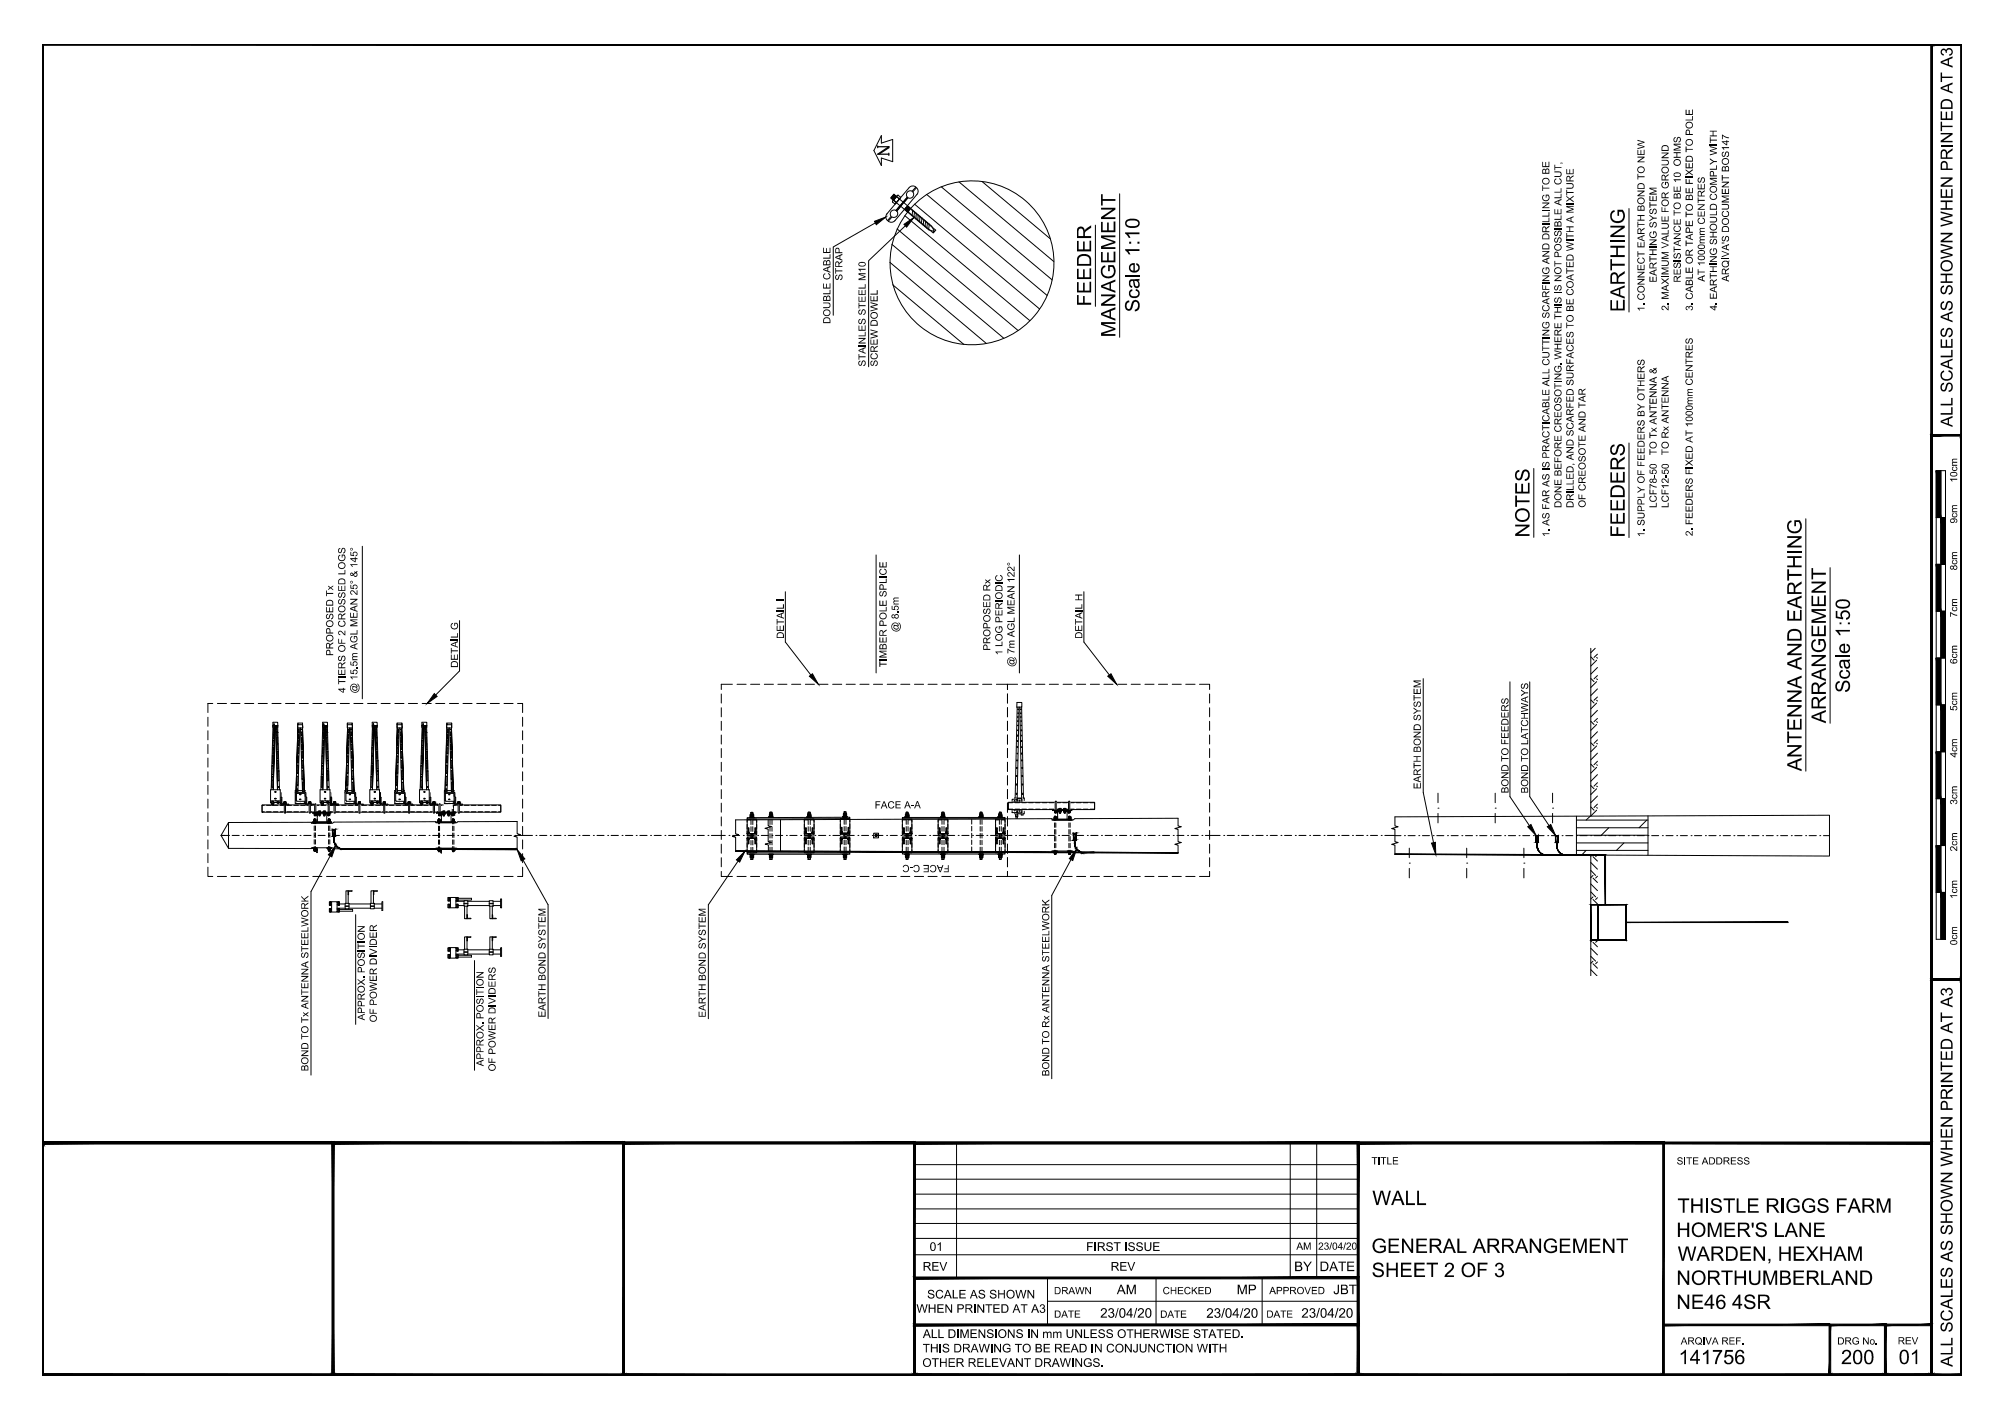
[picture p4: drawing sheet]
<svg xmlns="http://www.w3.org/2000/svg" width="420mm" height="297mm" viewBox="0 0 420 297" stroke-linecap="round" stroke-linejoin="round" font-family="sans-serif">
<defs><g id="words">
<g font-size="4.2">
<text x="228.5" y="64.2" transform="rotate(-90 228.5 64.2)">FEEDER</text>
<text x="238.7" y="65.4" transform="rotate(-90 238.7 65.4)">Scale 1:10</text>
<text x="340.3" y="65.4" transform="rotate(-90 340.3 65.4)">EARTHING</text>
<text x="233.6" y="70.7" transform="rotate(-90 233.6 70.7)">MANAGEMENT</text>
<text x="320.4" y="112.6" transform="rotate(-90 320.4 112.6)">NOTES</text>
<text x="340.3" y="112.6" transform="rotate(-90 340.3 112.6)">FEEDERS</text>
<text x="387.5" y="145.2" transform="rotate(-90 387.5 145.2)">Scale 1:50</text>
<text x="382.4" y="151.5" transform="rotate(-90 382.4 151.5)">ARRANGEMENT</text>
<text x="377.3" y="161.5" transform="rotate(-90 377.3 161.5)">ANTENNA AND EARTHING</text>
<text x="287.4" y="252.4">WALL</text>
<text x="351.4" y="254">THISTLE RIGGS FARM</text>
<text x="287.3" y="262.5">GENERAL ARRANGEMENT</text>
<text x="351.1" y="259.1">HOMER'S LANE</text>
<text x="287.3" y="267.5">SHEET 2 OF 3</text>
<text x="351.1" y="269.2">NORTHUMBERLAND</text>
<text x="351.4" y="264.1">WARDEN, HEXHAM</text>
<text x="351.1" y="274.2">NE46 4SR</text>
<text x="351.6" y="285.7">141756</text>
<text x="385.6" y="285.7">200</text>
<text x="397.7" y="285.7">01</text>
</g>
<g font-size="3.5">
<text x="409" y="89.5" transform="rotate(-90 409 89.5)">ALL SCALES AS SHOWN WHEN PRINTED AT A3</text>
<text x="409" y="286.3" transform="rotate(-90 409 286.3)">ALL SCALES AS SHOWN WHEN PRINTED AT A3</text>
</g>
<g font-size="2.8">
<text x="271" y="266.3">BY</text>
<text x="276.4" y="266.3">DATE</text>
<text x="233.9" y="271.1">AM</text>
<text x="259" y="271.1">MP</text>
<text x="279.3" y="271.1">JBT</text>
<text x="230.4" y="276">23/04/20</text>
<text x="252.7" y="276.1">23/04/20</text>
<text x="272.6" y="276">23/04/20</text>
</g>
<g font-size="2.5">
<text x="194.7" y="262">01</text>
<text x="227.5" y="262">FIRST ISSUE</text>
<text x="193.2" y="266.2">REV</text>
<text x="232.6" y="266.2">REV</text>
<text x="192" y="275">WHEN PRINTED AT A3</text>
<text x="194.2" y="272">SCALE AS SHOWN</text>
<text x="193.3" y="280.3">ALL DIMENSIONS IN mm UNLESS OTHERWISE STATED.</text>
<text x="193.2" y="286.3">OTHER RELEVANT DRAWINGS.</text>
<text x="193.2" y="283.3">THIS DRAWING TO BE READ IN CONJUNCTION WITH</text>
</g>
<g font-size="2.1">
<text x="176.4" y="58.8" transform="rotate(-90 176.4 58.8)">STRAP</text>
<text x="347" y="59.2" transform="rotate(-90 347 59.2)">EARTHING SYSTEM</text>
<text x="352" y="59.2" transform="rotate(-90 352 59.2)">RESISTANCE TO BE 10 OHMS</text>
<text x="357.1" y="59" transform="rotate(-90 357.1 59)">AT 1000mm CENTRES</text>
<text x="362.1" y="59" transform="rotate(-90 362.1 59)">ARQIVA'S DOCUMENT BOS147</text>
<text x="344.5" y="65.2" transform="rotate(-90 344.5 65.2)">1. CONNECT EARTH BOND TO NEW</text>
<text x="349.5" y="65.1" transform="rotate(-90 349.5 65.1)">2. MAXIMUM VALUE FOR GROUND</text>
<text x="354.6" y="65.1" transform="rotate(-90 354.6 65.1)">3. CABLE OR TAPE TO BE FIXED TO POLE</text>
<text x="359.6" y="65.1" transform="rotate(-90 359.6 65.1)">4. EARTHING SHOULD COMPLY WITH</text>
<text x="173.9" y="67.9" transform="rotate(-90 173.9 67.9)">DOUBLE CABLE</text>
<text x="181.3" y="76.8" transform="rotate(-90 181.3 76.8)">STAINLES STEEL M10</text>
<text x="183.8" y="76.8" transform="rotate(-90 183.8 76.8)">SCREW DOWEL</text>
<text x="347" y="95.3" transform="rotate(-90 347 95.3)">TO Tx ANTENNA &amp;</text>
<text x="349.5" y="95.3" transform="rotate(-90 349.5 95.3)">TO Rx ANTENNA</text>
<text x="409.9" y="101.1" transform="rotate(-90 409.9 101.1)">10cm</text>
<text x="327.1" y="106.4" transform="rotate(-90 327.1 106.4)">DONE BEFORE CREOSOTING. WHERE THIS IS NOT POSSIBLE ALL CUT,</text>
<text x="329.6" y="106.4" transform="rotate(-90 329.6 106.4)">DRILLED, AND SCARFED SURFACES TO BE COATED WITH A MIXTURE</text>
<text x="332.1" y="106.3" transform="rotate(-90 332.1 106.3)">OF CREOSOTE AND TAR</text>
<text x="347" y="106.4" transform="rotate(-90 347 106.4)">LCF78-50</text>
<text x="349.5" y="106.4" transform="rotate(-90 349.5 106.4)">LCF12-50</text>
<text x="324.5" y="112.5" transform="rotate(-90 324.5 112.5)">1. AS FAR AS IS PRACTICABLE ALL CUTTING SCARFING AND DRILLING TO BE</text>
<text x="344.5" y="112.5" transform="rotate(-90 344.5 112.5)">1. SUPPLY OF FEEDERS BY OTHERS</text>
<text x="354.5" y="112.3" transform="rotate(-90 354.5 112.3)">2. FEEDERS FIXED AT 1000mm CENTRES</text>
<text x="409.9" y="109.6" transform="rotate(-90 409.9 109.6)">9cm</text>
<text x="409.9" y="119.5" transform="rotate(-90 409.9 119.5)">8cm</text>
<text x="409.9" y="129.3" transform="rotate(-90 409.9 129.3)">7cm</text>
<text x="69.8" y="137.4" transform="rotate(-90 69.8 137.4)">PROPOSED Tx</text>
<text x="164.2" y="133.8" transform="rotate(-90 164.2 133.8)">DETAIL I</text>
<text x="188.2" y="132.4" transform="rotate(-90 188.2 132.4)">@ 8.5m</text>
<text x="207.4" y="136.3" transform="rotate(-90 207.4 136.3)">PROPOSED Rx</text>
<text x="210" y="137.2" transform="rotate(-90 210 137.2)">1 LOG PERIODIC</text>
<text x="226.7" y="133.8" transform="rotate(-90 226.7 133.8)">DETAIL H</text>
<text x="95.9" y="139.9" transform="rotate(-90 95.9 139.9)">DETAIL G</text>
<text x="185.7" y="139.7" transform="rotate(-90 185.7 139.7)">TIMBER POLE SPLICE</text>
<text x="212.5" y="139.7" transform="rotate(-90 212.5 139.7)">@ 7m AGL MEAN 122°</text>
<text x="409.9" y="139.1" transform="rotate(-90 409.9 139.1)">6cm</text>
<text x="72.3" y="145.2" transform="rotate(-90 72.3 145.2)">4 TIERS OF 2 CROSSED LOGS</text>
<text x="74.9" y="145.2" transform="rotate(-90 74.9 145.2)">@ 15.5m AGL MEAN 25° &amp; 145°</text>
<text x="409.9" y="148.9" transform="rotate(-90 409.9 148.9)">5cm</text>
<text x="409.9" y="158.7" transform="rotate(-90 409.9 158.7)">4cm</text>
<text x="297.6" y="165.3" transform="rotate(-90 297.6 165.3)">EARTH BOND SYSTEM</text>
<text x="316" y="166.2" transform="rotate(-90 316 166.2)">BOND TO FEEDERS</text>
<text x="320.1" y="166.2" transform="rotate(-90 320.1 166.2)">BOND TO LATCHWAYS</text>
<text x="183.2" y="169.4">FACE A-A</text>
<text x="409.9" y="168.6" transform="rotate(-90 409.9 168.6)">3cm</text>
<text x="409.9" y="178.4" transform="rotate(-90 409.9 178.4)">2cm</text>
<text x="198.9" y="181.2" transform="rotate(-180 198.9 181.2)">FACE C-C</text>
<text x="409.9" y="188.3" transform="rotate(-90 409.9 188.3)">1cm</text>
<text x="409.9" y="198" transform="rotate(-90 409.9 198)">0cm</text>
<text x="76.4" y="213.7" transform="rotate(-90 76.4 213.7)">APPROX. POSITION</text>
<text x="78.9" y="214.2" transform="rotate(-90 78.9 214.2)">OF POWER DIVIDER</text>
<text x="114.3" y="213.1" transform="rotate(-90 114.3 213.1)">EARTH BOND SYSTEM</text>
<text x="147.8" y="213.1" transform="rotate(-90 147.8 213.1)">EARTH BOND SYSTEM</text>
<text x="64.6" y="224.4" transform="rotate(-90 64.6 224.4)">BOND TO Tx ANTENNA STEELWORK</text>
<text x="101.3" y="223.4" transform="rotate(-90 101.3 223.4)">APPROX. POSITION</text>
<text x="103.8" y="224.4" transform="rotate(-90 103.8 224.4)">OF POWER DIVIDERS</text>
<text x="219.8" y="225.4" transform="rotate(-90 219.8 225.4)">BOND TO Rx ANTENNA STEELWORK</text>
<text x="287.3" y="243.9">TITLE</text>
<text x="351.2" y="243.9">SITE ADDRESS</text>
<text x="271.6" y="261.8">AM</text>
<text x="276.1" y="261.8">23/04/20</text>
<text x="220.8" y="271.1">DRAWN</text>
<text x="243.5" y="271.1">CHECKED</text>
<text x="265.9" y="271.1">APPROVED</text>
<text x="220.8" y="276">DATE</text>
<text x="243" y="276.1">DATE</text>
<text x="265.2" y="276">DATE</text>
<text x="352" y="281.6">ARQIVA REF.</text>
<text x="384.8" y="281.6">DRG No.</text>
<text x="397.5" y="281.6">REV</text>
</g>
</g></defs>
<!-- layer: PROPOSED OTHER USER 1 -->
<g fill="none" stroke="#000" stroke-width=".21">
<path d="M190.4 39.3l-2.6 3.1M191.8 39.2l-.8 .9M191.8 39.2a.99 .99 0 0 0-1.4 .1M185.8 44.8a.99 .99 0 0 0 .1 1.4M186.9 42.3l.3-.4 .5 .5-.3 .3M187.8 41.2l-.6 .7M187.8 41.2l.5 .5-.6 .7M187.9 44.2a.83 .83 0 0 1-.1 1.1 .83 .83 0 0 1-1 .2M188 40.9l.6 .4-1.2 1.4-.5-.4v-.1zM188.1 40.9l-.3 .3M188.4 41.7l-1.2-1-.7 .7 1.2 1.1-2 2.3M188.5 43.1l-.8 1a.83 .83 0 0 0-1 .2 .83 .83 0 0 0-.1 1l-.7 .9"/>
<path d="M188.5 43.1l.2 .1M188.6 41.3l-.3 .3M190 41.3l-.8 1 .1 .2M190 41.3l-1.5 1.8M190.1 43.1l5 4.3 .6 1.1-1.2-.4-5.1-4.2M190.1 41.4l-2.3 2.8M191.1 40.1a.83 .83 0 0 0-1.1 .2 .83 .83 0 0 0 0 1M192.1 40.7l-4.6 5.5a.99 .99 0 0 1-1.4 .1l.7-.8M192.1 40.7a.99 .99 0 0 0-.1-1.4l-.8 .9a.83 .83 0 0 1 0 1 .83 .83 0 0 1-1 .2"/>
</g>
<!-- layer: TEXT AND DIMENSIONS -->
<g fill="none" stroke="#000" stroke-width=".21">
<path d="M197.1 39.1l23.3 19.5M200.9 38.1l19.8 16.7M205.7 38l14.2 12M183.3 46.7l-8.8 5v14.3M186.4 54.9l20.2 17.1M186.8 51.2l23.5 19.7M187 59.6l14.9 12.6M187.2 40.7l-.6 .8M187.3 40.8l-.6 .8M187.4 40.8l-.6 .9M187.4 40.9l-.5 .8M187.5 40.9l-.6 .9"/>
<path d="M187.6 41l-.6 .9M187.7 41.1l-.6 .8M187.7 41.1l-.5 .9M187.9 48l25.4 21.3M188.4 41.7l-.3 .3M188.9 42.7l-.4 .4M189.2 42.4l-.6 .8M189.5 45.2l26.2 22M189.6 47.3l-7.7 7.3v22.2M189.8 43.4l-.3 .5M190.1 43.1l-.5 .9M190.2 43.2l-.6 .8"/>
<path d="M190.3 43.3l-.6 .8M190.4 43.3l-.6 .9M190.4 43.4l-.5 .8M190.5 43.5l-.6 .8M190.6 43.5l-.6 .9M190.7 43.6a17.2 17.2 0 0 0 1.6 24.4 17.2 17.2 0 0 0 24.4-1.9 17.2 17.2 0 0 0-1.9-24 17.2 17.2 0 0 0-24 1.5M190.7 43.7l5.3 4.5-.5 .6-5.4-4.5M190.7 43.6l-.6 .9M191.2 44l-.2 1.2M191.5 42.8l26.2 21.9M191.5 44.4l-.1 1.2M191.9 44.7l-.1 1.2"/>
<path d="M192.3 45l-.1 1.2M192.7 45.3l-.1 1.2M193.1 45.6l-.1 1.2M193.5 46l-.1 1.2M193.9 46.3l-.2 1.2M194.1 40.7l25.2 21.2M194.3 46.6l-.2 1.2M194.6 46.9l-.1 1.2M229.4 47.2v17M234.5 40.6v30.1M341.2 43.7v21.7M321.3 98.1v14.5"/>
<path d="M341.2 92.8v19.8M75.9 114.4v32M183.5 116.2v24.8M213.5 116.2v24.8M378.2 108.7v52.8M383.3 118.9v32.6M96.3 130v10.5l-5 5.1M164.5 124v10.5l5.3 6.9M227 124v10.5l5.4 6.9M333.2 135.8v35.2l1.2-1.3M333.2 137.6l.7 .7M334.1 135.8l-.9 .9"/>
<path d="M334.4 137.7l.2 .2M334.4 138.3l-1.2 1.2M334.6 139.8l-1.4 1.4M334.6 137l-.7 .7M43.5 150.2v1.9M43.5 153.1v1.9M43.5 156v1.9M43.5 158.8v1.9M44.6 147.4h-1.1v1.9M45.5 147.4h1.9M48.4 147.4h1.9M51.3 147.4h1.9"/>
<path d="M54.1 147.4h1.9M57 147.4h1.9M59.8 147.4h1.9M62.7 147.4h1.9M65.5 147.4h1.9M68.4 147.4h1.9M71.3 147.4h1.9M74.1 147.4h1.9M77 147.4h1.9M79.8 147.4h1.9M82.7 147.4h1.9M85.5 147.4h1.9"/>
<path d="M88.4 147.4h1.9M91.3 147.4h1.9M94.1 147.4h1.9M97 147.4h1.9M99.9 147.4h1.9M102.7 147.4h1.9M105.6 147.4h1.9M108.4 147.4h1.1v1.9M109.5 150.2v1.9M109.5 153.1v1.9M109.5 156v1.9M109.5 158.8v1.9"/>
<path d="M151.1 145.4v1.9M151.1 148.3v1.9M151.1 151.1v1.9M151.1 154v1.9M151.1 156.8v1.9M151.1 159.7v1.9M153.4 143.3h-2.3v1.1M154.4 143.3h1.9M157.2 143.3h1.9M160.1 143.3h1.9M162.9 143.3h1.9M165.8 143.3h1.9"/>
<path d="M168.7 143.3h1.9M171.5 143.3h1.9M174.4 143.3h1.9M177.2 143.3h1.9M180.1 143.3h1.9M183 143.3h1.9M185.8 143.3h1.9M188.7 143.3h1.9M191.5 143.3h1.9M194.4 143.3h1.9M197.3 143.3h1.9M200.1 143.3h1.9"/>
<path d="M203 143.3h1.9M205.8 143.3h1.9M208.7 143.3h2.3v1.1v-1.1h2.1M211 145.4v1.9M211 148.3v1.9M211 151.1v1.9M211 154v1.9M211 156.8v1.9M211 159.7v1.9M214.1 143.3h1.9M216.9 143.3h1.9M219.8 143.3h1.9"/>
<path d="M222.7 143.3h1.9M225.5 143.3h1.9M228.4 143.3h1.9M231.2 143.3h1.9M234.1 143.3h1.9M236.9 143.3h1.9M239.8 143.3h1.9M242.6 143.3h1.9M245.5 143.3h1.9M248.4 143.3h1.9M251.2 143.3h2.2v1.1M253.4 145.4v1.9"/>
<path d="M253.4 148.3v1.9M253.4 151.1v1.9M253.4 154v1.9M253.4 156.8v1.9M253.4 159.7v1.9M298.1 142.2v23.8l2.2 10.5M316.3 142.8v24.1l4 6M320.4 142.8v24.1l4.1 6.1M333.2 142.1l.7 .7M333.2 146.6l.7 .7M333.2 151.1l.7 .7M333.2 155.6l.7 .7"/>
<path d="M334.4 142.2l.2 .2M334.4 146.7l.2 .2M334.4 151.2l.2 .1M334.4 155.7l.2 .1M334.4 142.8l-1.2 1.2M334.4 147.3l-1.2 1.2M334.4 151.8l-1.2 1.2M334.4 156.3l-1.2 1.2M334.6 144.3l-1.4 1.4M334.6 148.8l-1.4 1.4M334.6 153.3l-1.4 1.4M334.6 157.8l-1.4 1.4"/>
<path d="M334.6 141.5l-.7 .7M334.6 146l-.7 .7M334.6 150.5l-.7 .7M334.6 155l-.7 .7M334.6 159.5l-.7 .7M43.5 161.7v1.9M43.5 164.5v1.9M43.5 167.4v1.9M43.5 170.2v1.9M43.5 173.1v1.9M43.5 175.9v1.9M43.5 178.8v1.9"/>
<path d="M54.9 168.6h50v1.5h-50zM56.9 167.6l.1 .1M57 167.7h1.5M57.6 167.3h.2zM58.6 167.7l.1 .1M58.7 167.9v.4M58.7 168.3l.1 .1M58.9 167.6v-1.6h-2v1.6h2l-.1 .8M59 168.3v-1.2l-.1-.1v1.6h1.6l-.1-.2M59.1 168.3l.1 .1M59.2 168.4h1.2M59.4 168.4h.5z"/>
<path d="M59.5 168.4h.1M59.5 168.2h.1M59.5 168h.1M59.5 168.2h.4M59.5 168.4h.4M59.5 168h.4v.4M59.5 168v.4M59.5 168.2h.3M59.5 168h.4M59.5 170.3v-2.4h.3v2.4M59.6 170.2l.1 .1 .1-.1M62.1 167.8v-1.8h2l-.1 2.4"/>
<path d="M62.1 167.7l.1 .1M62.1 166.1l.1 .1M62.2 167.9h1.5M62.2 166.2h1.5M62.7 166.4l.3 .1zM63.8 167.9l.1 .1M63.8 166.2l.1 .2 .1 2M64.2 167l-.1 1.6h1.6l-.1-.2h-1.2M64.2 167v1.3M64.2 168.3l.2 .1M64.6 168.4h.5zM64.7 168.4h.1"/>
<path d="M64.7 168.2h.1M64.7 168h.1M64.7 168.2h.4M64.7 168h.4v.4h-.4M64.7 168v.4M64.7 168h.4M64.8 170.3v-2.4h.2v2.4M64.8 168v.4M64.8 170.2l.1 .1 .1-.1M65 168v.4M65.1 168.2h.1M65.1 168.4h-.3"/>
<path d="M65.4 172.1h4.1v.2h-4.1zM65.5 177.7h.7h-.5v.4h.5l-.1-.4M65.5 170.1h3.8v.2h-3.8zM65.5 177.7l-.1-.1h1v1M65.7 172.1h.5zM65.7 172.4l.5 .1zM65.7 172.3l.5 .1zM65.7 172.1h.1M65.7 171.9h.1M65.7 171.7h.1M65.7 177.9h.1M65.7 171.9h.4"/>
<path d="M65.7 171.9v.2M65.7 177.9h.5M65.7 171.9h.5M65.7 178.1h.5M65.7 172.1h.5M65.7 171.7h.5M65.7 177.9h.2M65.8 170.3l.5 .1zM65.8 171.5h.3v.2h-.3zM65.8 178.1h.3v.2h-.3zM65.8 170.4v.2M65.8 171.7v.6"/>
<path d="M65.8 177.8v.3M65.8 178.3h.3M65.8 170.6h.4M65.8 170.4h.4M65.8 170.8h.4M65.8 170.5h.5M65.8 170.6h.5M65.9 177.9h.2M65.9 170.6l-.1 .2M65.9 168.5v2.4h.3v-2.4M65.9 168.5l.1-.1 .2 .1M66 171.7v.4"/>
<path d="M66 177.8v.3M66.1 172.1v.2M66.1 177.9h.1zM66.1 171.9l.1 .2h-.5M66.1 171.7h-.4v.2M66.1 171.7h.1M66.2 171.7l-.1 .2M66.2 170.4v.4M66.2 170.4h-.4M66.2 170.4h.1M66.2 170.8h.1M66.2 177.7l.2 .9"/>
<path d="M66.2 170.6h.1M66.4 170.3v1.8M66.7 170v.1h.5v-.1M66.7 170.5l.1 .2M66.7 170.5h.5zM66.7 170.5h.5h-.5M66.7 170.1h.5zM66.7 169.9h.4M66.7 170.5h.1M66.7 170.7h.4M66.7 170.5h.4M66.8 170.5h.3"/>
<path d="M66.8 170.7v.2h.2v-.2M66.8 170.1v.4v-.4M66.8 170v.1M66.8 170.5v.1M66.9 170.5h.1M67 170v.6M67.1 169.9h.1M67.1 170.5h.1M67.2 170.5l-.1 .2h-.3M67.3 167.6l.1 .1M67.3 167.7h1.6M67.7 170.5h.5h-.5"/>
<path d="M67.7 170.1h.5zM67.7 170v.1h.4v-.1M67.7 170.5h.4zM67.7 169.9h.1M67.8 169.9h.3M67.8 170.7h.3M67.8 170.5h.3M67.8 170v.7v-.2M67.8 170.7v.2h.3v-.2M67.8 170.9h.3M67.8 170.1v.4h.4M67.8 170.7v.2"/>
<path d="M67.9 170.5h.1M67.9 167.3h.3l-.1 .1zM68 166.2l.2 .1-.2 .1zM68 170.1v.4M68 170.7v.2M68.1 170v.6M68.1 170.7h.1M68.1 170.5v.1M68.2 169.9h-.4M68.4 177.6h1.1v.1h-1.1zM68.4 170.3v1.8M68.6 170.6l.5-.1-.5 .1"/>
<path d="M68.6 170.3l.5 .1zM68.6 170.4h.5M68.6 170.4v.4h.5M68.7 170.8h.2M68.7 172.1h.5zM68.7 172.4l.5 .1zM68.7 172.3l.5 .1zM68.7 171.9h.5zM68.7 172.1h.1M68.7 171.9h.1M68.7 171.7h.1M68.7 177.7h.5v.2h-.5z"/>
<path d="M68.7 178.1h.1M68.7 177.9h.1M68.7 177.7h.1M68.7 177.9v.2h.5M68.7 168.5v2.4h.2v-2.4M68.7 172.1h.5M68.7 171.7l.1 .6M68.7 171.7h.5M68.7 177.9h.5M68.7 168.5l.1-.1 .1 .1M68.7 177.9h.2M68.7 171.9h.4"/>
<path d="M68.7 177.7h.5M68.7 178.1h.5M68.8 177.6v.1M68.8 171.5h.3v.2h-.3zM68.8 178.1h.3v.2h-.3zM68.8 171.7v.4M68.8 177.7v.4M68.9 170.4v.4M68.9 170.4h-.2M69 170.4h.1M69 170.8h.1M69 167.7l.1 .1"/>
<path d="M69 170.6h-.3M69 171.7v.4M69 177.7v.4M69.1 170.4v.4M69.1 172.1v.2M69.1 177.6v.1M69.1 177.9h.1M69.1 167.9v.4M69.2 171.7v.4M69.2 177.9v.2M69.2 179.3l-4.1 7.5v38.4M69.2 168.3v.1"/>
<path d="M69.3 167.6v-1.6h-2v1.6h2l-.1 .8M69.5 168.3v-1.2l-.2-.1v1.6h1.6l-.1-.2M69.5 168.3l.1 .1M69.6 168.4h1.2M69.8 168.4h.5zM69.8 168.2h.5M69.8 168h.5v.4h-.5zM69.8 168.2h.1M69.9 168.4h.4M69.9 168.2h.4M69.9 168h.4M70 170.3v-2.4h.2v2.4"/>
<path d="M70 168v.4M70 170.2l.1 .1 .1-.1M70.2 168v.4M72.5 167.8v-1.8h2l-.1 2.4M72.5 167.7l.1 .1M72.5 166.1l.1 .1M72.5 167.9h1.7M72.5 166.2h1.7M73.1 167.4l.3 .1zM73.1 166.4l.3 .1zM74.2 167.9l.1 .1M74.2 166.2l.1 .1v2"/>
<path d="M74.4 168.3v.1M74.6 167l-.1 1.6h1.6v-.1l-1.3-.1M74.6 167l.1 .1M74.6 167.1v1.2M74.7 168.3l.1 .1M75 168.4h.5zM75 168.2h.5M75 168h.5v.4h-.5zM75 168.2h.1M75.1 168.2h.4M75.1 168.4h.1M75.1 168h.4"/>
<path d="M75.2 170.3v-2.4h.2v2.4M75.2 168v.4M75.2 170.2l.1 .1 .1-.1M75.5 168.4h-.3M77.7 167.6l.1 .1M77.8 167.7h1.6M78.3 166.2l.3 .1-.2 .1zM79.4 167.7l.1 .1M79.5 167.9v.4M79.6 168.3v.1M79.7 167.6v-1.6h-2v1.6h2l-.1 .8M79.8 168.3v-1.2l-.1-.1v1.6h1.6l-.1-.2"/>
<path d="M79.9 168.3l.1 .1M80 168.4h1.2M80.2 168.4h.5zM80.2 168.4h.5M80.2 168.4v-.4h.5v.4M80.3 168.4h.1M80.3 168h.1M80.4 168.2h.3h-.5h.2M80.4 168h.3M80.4 168v.4h.3M80.4 170.3v-2.4h.2v2.4M80.4 170.2l.1 .1 .1-.1"/>
<path d="M82.9 167.8v-1.8h2l-.1 2.4M82.9 167.7l.1 .1M82.9 166.1l.1 .1M83 167.9h1.6l.1 .1M83 166.2h1.7v2.1M83.6 166.4l.2 .1zM84.8 168.3v.1M84.9 167v1.6h1.6l-.1-.2h-1.2M85 167v1.3M85.1 168.3l.1 .1M85.4 168.4h.5zM85.5 168.2h.4"/>
<path d="M85.5 168.4h.4M85.5 168.4h.1M85.5 168h.4M85.6 170.2l.1 .1 .1-.1M85.6 170.3v-2.4h.2v2.4M85.6 168v.4M85.9 168.4h.1M85.9 168.2h.1M85.9 168h.1M85.9 168h-.4v.4M85.9 168v.4M85.9 168.4h-.3"/>
<path d="M85.9 168.2h-.4M88.1 167.6l.1 .1M88.2 167.7h1.6M88.8 167.3l.2-.1v.1zM88.8 166.2l.2 .1-.2 .1zM89.8 167.7l.1 .1M89.9 167.9v.4M89.9 168.3l.1 .1M90.1 167.6v-1.6h-2v1.6h2l-.1 .8M90.2 168.3v-1.2l-.1-.1v1.6h1.6l-.1-.2M90.3 168.3l.1 .1M90.4 168.4h1.2"/>
<path d="M90.6 168.4h.5zM90.7 168.2h.4M90.7 168.2h.1M90.7 168.4h.1M90.7 168h.4M90.7 170.3v-2.4h.3v2.4M90.8 170.2l.1 .1 .1-.1M90.8 168v.4M91.1 168.4h.1M91.1 168.2h.1M91.1 168h.1M91.1 168h-.4v.4h.4"/>
<path d="M91.1 168v.4M91.1 168.4h-.3M91.5 177.7l.7 .1M91.5 172.1h3.9v.2h-3.9zM91.5 170.1h3.9v.2h-3.9zM91.5 177.8l.9-.1v1M91.7 172.1h.5zM91.7 178h.4M91.7 171.7h.5v.4h-.5zM91.7 171.9h.5M91.7 178h.5M91.8 177.8l-.1 .2"/>
<path d="M91.8 171.9h.1M91.8 172.1h.1M91.8 171.7h.1M91.8 178h.1zM91.8 177.8h.1M91.8 178.2h.1M91.8 170.3l.5 .1zM91.8 178h.3M91.8 177.8h.3v.4h-.3zM91.8 171.5h.3v.2h-.3zM91.8 178.2h.3v.2h-.3zM91.8 170.4h.1"/>
<path d="M91.8 170.6h.1M91.8 170.6v.2M91.8 170.8h.1M91.8 170.4v.2M91.8 178.4h.3M91.8 170.6h.5M91.8 170.4h.5v.4h-.5M91.9 170.4h.4M91.9 170.5h.3M91.9 170.6h.4M91.9 170.8h.4M91.9 168.5v2.4h.3v-2.4"/>
<path d="M92 168.5l.1-.1 .1 .1M92.1 171.7v.4M92.1 171.7h-.3v.4h.3M92.1 178h.1zM92.1 172.1h.1M92.1 171.7h.1M92.1 177.8h.1M92.1 178.2h.1M92.1 170.4v.4M92.2 171.9h-.4M92.2 177.8l-.1 .4h-.3l-.1-.2M92.2 170.5h.1"/>
<path d="M92.2 177.8l.2 .1M92.2 170.6h.1M92.3 178v.6M92.4 178.6h.1M92.4 178.7h.1M92.4 170.3v1.8M92.7 170.5h.5h-.5M92.7 170.1h.5zM92.7 170v.1h.5v-.1M92.7 170.5h.5zM92.7 169.9h.4M92.8 170.7h.3v.2h-.3v-.2"/>
<path d="M92.8 169.9h.3M92.8 170.5h.3M92.8 170v.9h.3M92.9 170.5h.1M93 170.1v.4M93 170.7v.2M93.1 170v.6M93.1 170.5h-.4l.1 .2h.3M93.1 169.9h.1M93.1 170.5h.1M93.1 170.7h.1M93.2 170.5v.1"/>
<path d="M93.3 166.1l.1 1.7M93.3 166.1l2-.1-.1 2.4M93.3 166.1l.1 .1M93.4 167.9h1.6l.2 .1M93.4 166.2h1.6l.2 .1M93.7 170v.1h.5v-.1M93.7 170.5h.5zM93.7 170.5h.5h-.5M93.7 170.1h.5zM93.7 170.5v.1M93.8 170.7h.3M93.8 170.1v.4v-.4"/>
<path d="M93.8 170v.1M93.8 170.5v.1M94 170.5h.1M94 166.4l.2 .1zM94.1 170v.9M94.1 170.7v.2h-.3v-.2v.2h.3M94.1 170.1v.4M94.1 170.5h-.3h.3M94.1 170.5h.1M94.2 170.5v.2h-.4M94.2 169.9h-.4h.3M94.4 177.7l1 .1z"/>
<path d="M94.5 170.3v1.8M94.6 170.3l.5 .1zM94.6 170.6h.5M94.6 170.4h.5M94.6 170.4v.4h.5M94.6 170.8h.4M94.7 172.1h.5zM94.7 177.8h.5v.4h-.5zM94.7 168.5v2.4h.3v-2.4M94.7 172.1h.5M94.7 171.7h.5M94.7 171.7v.4"/>
<path d="M94.7 178h.5M94.7 171.9h.5zM94.7 171.7h.2M94.7 177.8h.5M94.7 178.2h.2M94.8 171.9h.4M94.8 168.5l.1-.1 .1 .1M94.8 171.5h.3v.2h-.3zM94.8 178.2h.3v.2h-.3zM94.8 177.7l.2 .5 .1-.5M94.8 178.4h.3M94.9 171.7h.2"/>
<path d="M94.9 171.7l-.1 .6M95 170.4v.4M95 170.4h-.4M95 170.4h.1M95 170.8h.1M95.1 170.4h.1M95.1 170.6h.1M95.1 170.8h.1M95.1 170.4v.4M95.1 171.7v.6M95.1 171.7h.1M95.1 178.2h.1"/>
<path d="M95.1 170.5l-.5 .1M95.1 166.4v1.9M95.2 168.3v.1M95.2 177.8h.1M95.2 178h.1M95.2 178.2h.1M95.2 178h-.4M95.2 171.7v.4M95.4 167l-.1 1.6h1.6l-.1-.2h-1.2M95.4 167v1.3M95.5 168.3l.1 .1M95.8 168.4h.5z"/>
<path d="M95.9 168.2h.4M95.9 168.4h.4M95.9 168.4h.1M95.9 168h.4M96 170.3v-2.4h.2v2.4M96 168v.4M96 170.2l.1 .1 .1-.1M96.3 168.4h.1M96.3 168.2h.1M96.3 168h.1M96.3 168h-.4v.4M96.3 168v.4"/>
<path d="M96.3 168.4h-.3M96.3 168.2h-.4M108.3 172.1v2.5l.7 .2-1.4 .4 .7 .1v2.7M109.5 161.7v1.9M109.5 164.5v1.9M109.5 167.4v1.9M109.5 170.2v1.9M109.5 173.1v1.9M109.5 175.9v1.9M109.5 178.8v1.9M151.1 162.5v1.9M151.1 165.4v1.9"/>
<path d="M151.1 168.2v1.9M151.1 171.1v1.9M151.1 173.9v2M151.1 176.8v1.9M151.1 179.7v1.9M154.1 171.7v3l.6 .1-1.3 .4 .7 .2v2.9M160.9 171.7v1.3l.7 .1-1.4 .4 .7 .2v2.6l.7 .1-1.3 .4 .6 .2v1.3M183 174.5h1v1h-1zM211 162.5v1.9M211 165.4v1.9M211 168.2v1.9M211 171.1v1.9"/>
<path d="M211 173.9v2M211 176.8v1.9M211 179.7v1.9M211.2 168.1h18.1v1.5h-18.1zM212 167.4h1v2.8h-1zM213 167.3h1v3h-1zM220.5 171.6h4v.2h-4zM220.5 178.3l1 .1zM220.5 169.6h4v.2h-4zM220.8 171.5l.5 .1zM220.8 178.6h.4M220.8 171.3h.4"/>
<path d="M220.8 171.5h.4M220.8 171.3h.5M220.8 171.5h.1M220.8 171.1h.5M220.8 171.3h.1M220.8 178.4h.5M220.8 178.5h.1M220.8 178.8h.1M220.8 178.4v.2M220.8 178.6v.2M220.8 171.3v.1M220.8 178.8h.4"/>
<path d="M220.8 178.4h.4M220.9 171h.2v.2h-.2zM220.9 178.8h.2v.2h-.2zM220.9 169.8h.4v.4h-.4v-.2h.4M220.9 169.8h.5zM220.9 169.8v.2h.4M220.9 178.4v.3M220.9 171.5h.2M220.9 178.5h.2M220.9 171.2v.3M220.9 169.8h.5M220.9 170h.5"/>
<path d="M220.9 170.2h.5M221 167.9v2.4h.2v-2.4M221.1 167.9l.1-.1 .1 .1M221.1 178.4v.3h-.2M221.1 171.2v.3M221.1 178.5h.2M221.1 171.5h.2M221.1 171.3h.2M221.1 178.8h.2M221.2 171.5h.1M221.2 171.3h.1M221.2 171.2h.1"/>
<path d="M221.2 178.6h.1M221.2 169.8v.4M221.2 171.2v.3M221.2 178.4v.4M221.2 171.2h-.4v.3M221.3 170h.1M221.3 170v.1M221.5 169.8v1.8M221.8 169.4v.1h.4v-.1M221.8 169.9h.4zM221.8 169.5l.4 .1zM221.8 170v.1"/>
<path d="M221.8 169.4h.5M221.8 170h.1M221.9 169.9h.3M221.9 169.4h.3M221.9 170.1h.3M221.9 170.1v.2h.3M221.9 170l-.1 .1M221.9 169.6v.3v-.3M221.9 170.1v.2h.3v-.2M221.9 169.4v.1M222 169.9h.1M222.1 169.4v.5"/>
<path d="M222.1 170v.3M222.2 169.6v.3M222.2 170.1h.1M222.2 169.9h-.4h.4M222.2 170v.1M222.3 170h-.4M222.8 169.9h.5zM222.8 169.5l.5 .1zM222.8 169.4h.4M222.8 169.9l.1 .2zM222.8 169.9h.4M222.8 170.1h.4"/>
<path d="M222.9 170h.2M222.9 170.1h.2v.2h-.2zM222.9 169.6v.3v-.3M222.9 169.4v.1M223 169.9h.1M223.1 170l.1 .1M223.1 169.4v.5M223.1 170h.1M223.2 169.4h-.4v.1h.5v-.1M223.3 169.9h-.5h.5M223.3 170v.1M223.5 178.3l1 .1z"/>
<path d="M223.5 169.8v1.8M223.7 169.8h.5zM223.7 169.8h.1M223.7 170h.1M223.7 170h.5h-.5M223.7 170.2h.1M223.7 169.8h.4v.4h-.4M223.7 169.8v.4M223.7 169.8h.5M223.7 170h.5M223.7 170.2h.5M223.8 171.5l.5 .1z"/>
<path d="M223.8 178.6h.1M223.8 171.5h.4M223.8 178.8h.4M223.8 178.4v.4M223.8 178.6h.4M223.8 178.4h.4M223.8 171.5h.1M223.8 171.1h.5M223.8 171.3h.1M223.8 178.5h.1M223.8 178.8h.1M223.8 171.3v.1"/>
<path d="M223.8 167.9l.2-.1 .1 .1v2.4h-.3v-2.4M223.9 171h.2v.2h-.2zM223.9 178.8h.2v.2h-.2zM223.9 178.3l.1 .4 .1-.4M223.9 171.2v.3M223.9 179h.2M223.9 171.5h.2M223.9 178.6h.2M224 169.8v.4M224.1 170v.1M224.1 171.2v.3M224.1 178.4h-.3"/>
<path d="M224.1 171.5h.2M224.1 171.3h.2M224.1 178.5h.2zM224.1 178.4h.2M224.1 178.8h.2M224.2 178.4v.4M224.2 178.6h.1M224.2 171.3h-.4h.5M224.2 171.5h.1M224.2 171.3h.1M224.2 171.2h.1M224.2 171.2h-.4v.3"/>
<path d="M224.2 171.2v.3M246.7 171.4v1.6l.7 .2-1.3 .4 .6 .1v2.6l.7 .2-1.3 .4 .6 .1v1.6M253.4 162.5v1.9M253.4 165.4v1.9M253.4 168.2v1.9M253.4 171.1v1.9M253.4 173.9v2M253.4 176.8v1.9M253.4 179.7v1.9M292.2 171.1v1.9l.6 .2-1.3 .4 .7 .1v2.6l.6 .2-1.3 .4 .7 .1v1.9M295.2 177.7v2M301.2 169.3h.1"/>
<path d="M301.2 166.2v1.9M301.2 170.4v2M307.2 177.7v2M313.2 169.3h.1M313.2 166.2v1.9M313.2 170.4v2M319.2 177.7v2M325.2 169.3h.1M325.2 166.2v1.9M325.2 170.4v2M330.2 171.8h15M330.2 173.4h15"/>
<path d="M330.2 175h15M330.2 176.6h15M330.2 178.1h15M330.2 171v8.1M332.2 178.1l-.9 1M333.1 171l-.9 .8M333.2 179.1v25.3M333.2 160.1l.7 .6M333.2 164.5l.7 .7M333.2 169l.7 .7M333.4 179.1l-.2 .3M333.7 179.5l.9 .9"/>
<path d="M334.4 160.2l.2 .1M334.4 164.7l.2 .1M334.4 169.2l.2 .1M334.4 160.7l-1.2 1.3M334.4 165.2l-1.2 1.3M334.5 179.1l-.3 .4M334.6 162.3l-1.4 1.4M334.6 166.8l-1.4 1.3M334.6 164l-.7 .7M334.6 168.4l-.7 .8M337 173.4l-1.6 1.6M340.1 176.6l-1.5 1.5"/>
<path d="M344.9 171.8l-1.6 1.6M345.2 170.9v8.3M43.5 181.7v1.9h1.1M45.5 183.6h1.9M48.4 183.6h1.9M51.3 183.6h1.9M54.1 183.6h1.9M57 183.6h1.9M59.8 183.6h1.9M62.7 183.6h1.9M65.5 183.6h1.9M68.4 183.6h1.9"/>
<path d="M71.3 183.6h1.9M74.1 183.6h1.9M74.5 191.6v23M77 183.6h1.9M79.8 183.6h1.9M82.7 183.6h1.9M85.5 183.6h1.9M88.4 183.6h1.9M91.3 183.6h1.9M94.1 183.6h1.9M97 183.6h1.9M99.9 183.6h1.9"/>
<path d="M102.7 183.6h1.9M105.6 183.6h1.9M109.5 181.7v1.9h-1.1M109.5 180.1l5.3 9.4v23.9M151.1 182.5v1.1h2.3M154.4 183.6h1.9M154.6 180.4l-6.2 9.1v23.9M157.2 183.6h1.9M160.1 183.6h1.9M162.9 183.6h1.9M165.8 183.6h1.9M168.7 183.6h1.9"/>
<path d="M171.5 183.6h1.9M174.4 183.6h1.9M177.2 183.6h1.9M180.1 183.6h1.9M183 183.6h1.9M185.8 183.6h1.9M188.7 183.6h1.9M191.5 183.6h1.9M194.4 183.6h1.9M197.3 183.6h1.9M200.1 183.6h1.9M203 183.6h1.9"/>
<path d="M205.8 183.6h1.9M208.7 183.6h2.3v-1.1v1.1h2.1M214.1 183.6h1.9M216.9 183.6h1.9M219.8 183.6h1.9M222.7 183.6h1.9M224.3 180.1l-4 7.5v38.4M225.5 183.6h1.9M228.4 183.6h1.9M231.2 183.6h1.9M234.1 183.6h1.9M236.9 183.6h1.9"/>
<path d="M239.8 183.6h1.9M242.6 183.6h1.9M245.5 183.6h1.9M248.4 183.6h1.9M253.4 182.5v1.1h-2.2M295.2 180.8h.1M295.2 181.9v2M307.2 180.8h.1M307.2 181.9v2M319.2 180.8h.1M319.2 181.9v2M333.2 186.8l1 1.1"/>
<path d="M333.2 182.3l1 1.1M333.2 198.6l1.4 1.4M333.2 185.2l1.4 1.4M333.2 180.7l1.4 1.4M333.6 196.9l-.4 .4M333.7 183.4l-.5 .5M333.7 187.9l-.5 .4M333.7 197.4l.9 .9M333.7 188.4l.9 1M333.7 183.9l.9 1M334.6 183.6l-.4 .3M334.6 188l-.4 .4"/>
<path d="M334.6 197l-.4 .4M99.4 201.2v23M333.2 200.3l1 1M333.2 203.1l1.3 1.3M333.7 201.3l-.5 .5M333.7 201.9l.9 .9M334.6 201.5l-.4 .4"/>
<circle cx="57.6" cy="166.3" r=".12"/>
<circle cx="62.9" cy="167.4" r=".12"/>
<circle cx="78.5" cy="167.3" r=".11"/>
<circle cx="83.7" cy="167.4" r=".11"/>
<circle cx="94.1" cy="167.4" r=".11"/>
<circle cx="212.5" cy="167.9" r=".15"/>
<circle cx="212.5" cy="169.7" r=".15"/>
<circle cx="213.5" cy="169.8" r=".15"/>
<circle cx="213.5" cy="167.8" r=".15"/>
</g>
<!-- layer: PROPOSED OTHER USER 1 - HIDDEN -->
<g fill="none" stroke="#000" stroke-width=".21">
<path d="M187.7 42.5l.7 .5M188.4 41.7l.6 .5M188.8 43.3l.6 .6M189.4 42.5l.7 .6M55.4 168.7h-.5v1.4h.5M55.8 168.7h1M55.8 170.1h1M57.3 168.7h.9M57.3 170.1h.9M58.7 168.7h.9M58.7 170.1h.9M59.5 168.4v.2"/>
<path d="M59.8 168.4v.2M60.1 168.7h1M60.1 170.1h1M61.5 168.7h1M61.5 170.1h1M63 168.7h.9M63 170.1h.9M64.4 168.7h.9M64.4 170.1h.9M64.7 168.4v.2M65 168.4v.2M65.8 177.3v1h.3v-1"/>
<path d="M65.8 172.6v-1.1h.3v1.1M65.8 177.6h.3v.1h-.3zM65.8 168.7h1M65.8 170.1h1M65.8 173v1M65.8 174.5v.9M65.8 175.9v.9M65.9 170.1v.2M66.1 173v1M66.1 174.5v.9M66.1 175.9v.9M66.2 170.1v.2"/>
<path d="M66.3 178h.1v.3h-.1zM66.4 170.5h.8h-.8v.6M66.4 171.5v.6M66.8 170.1v.4M67.1 170.1v.4M67.3 168.7h.9M67.3 170.1h.9M67.7 170.5h.7M67.8 170.1v.4M68.1 170.1v.4M68.7 168.7h.9M68.7 170.1h.9"/>
<path d="M68.7 170.1v.2M68.8 177.3v1h.3v-1M68.8 172.6v-1.1h.3v1.1M68.8 173v1M68.8 174.5v.9M68.8 175.9v.9M69 170.1v.2M69.1 173v1M69.1 174.5v.9M69.1 175.9v.9M69.9 168.4v.2M70.1 168.7h1"/>
<path d="M70.1 170.1h1M70.2 168.4v.2M71.6 168.7h.9M71.6 170.1h.9M73 168.7h.9M73 170.1h.9M74.4 168.7h1M74.4 170.1h1M75.1 168.4v.2M75.4 168.4v.2M75.8 168.7h1M75.8 170.1h1"/>
<path d="M77.3 168.7h.9M77.3 170.1h.9M78.7 168.7h1M78.7 170.1h1M80.1 168.7h1M80.1 170.1h1M80.3 168.4v.2M80.6 168.4v.2M81.6 168.7h.9M81.6 170.1h.9M83 168.7h.9M83 170.1h.9"/>
<path d="M84.4 168.7h1M84.4 170.1h1M85.5 168.4v.2M85.8 168.7h1M85.8 170.1h1M85.8 168.4v.2M87.3 168.7h.9M87.3 170.1h.9M88.7 168.7h.9M88.7 170.1h.9M90.1 168.7h1M90.1 170.1h1"/>
<path d="M90.7 168.4v.2M91 168.4v.2M91.6 168.7h.9M91.6 170.1h.9M91.8 177.7h.3v.1h-.3zM91.8 172.1v.2M91.8 177.4v1h.3v-1M91.8 172.6v-1.1h.3v1.1M91.8 173.1v.9M91.8 174.5v1M91.8 175.9v1M91.9 170.1v.2"/>
<path d="M92.1 173.1v.9M92.1 174.5v1M92.1 175.9v1M92.1 172.1v.2M92.2 170.1v.2M92.3 178.1h.1v.3h-.1zM92.4 171.5v.6M92.8 170.1v.4M93 168.7h.9M93 170.1h.9M93.1 170.1v.4M93.2 170.5h-.8v.6"/>
<path d="M93.7 170.5h.8M93.8 170.1v.4M94.1 170.1v.4M94.4 168.7h1M94.4 170.1h1M94.7 170.1v.2M94.8 177.3v1.1h.3v-1.1M94.8 172.6v-1.1h.3v1.1M94.8 173.1v.9M94.8 174.5v.9M94.8 175.9v1M95 170.1v.2"/>
<path d="M95.1 173.1v.9M95.1 174.5v.9M95.1 175.9v1M95.8 168.7h1M95.8 170.1h1M96 168.4v.2M96.2 168.4v.2M97.3 168.7h.9M97.3 170.1h.9M98.7 168.7h1M98.7 170.1h1M100.1 168.7h1"/>
<path d="M100.1 170.1h1M101.6 168.7h.9M101.6 170.1h.9M103 168.7h1M103 170.1h1M104.4 168.7h.5v1.4h-.5M157.3 171.3v-1.1h.4v1.1M157.3 178.9v1.1h.4v-1.1M157.3 171.8v.9M157.3 173.2v1M157.3 174.6v1M157.3 176.1v.9"/>
<path d="M157.3 177.5v.9M157.7 171.8v.9M157.7 173.2v1M157.7 174.6v1M157.7 176.1v.9M157.7 177.5v.9M161.3 171.3v-1.2h.4v1.2M161.3 178.9v1.1h.4v-1.1M161.3 171.7v1M161.3 173.2v.9M161.3 174.6v1M161.3 176v1"/>
<path d="M161.3 177.5v.9M161.7 171.7v1M161.7 173.2v.9M161.7 174.6v1M161.7 176v1M161.7 177.5v.9M169.3 171.3v-1.2h.4v1.2M169.3 178.9v1.1h.4v-1.1M169.3 171.7v1M169.3 173.2v.9M169.3 174.6v1M169.3 176v1"/>
<path d="M169.3 177.5v.9M169.7 171.7v1M169.7 173.2v.9M169.7 174.6v1M169.7 176v1M169.7 177.5v.9M176.8 171.2v-1.1h.4v1.1M176.8 178.9v1.1h.4v-1.1M176.8 171.7v1M176.8 173.1v1M176.8 174.6v.9M176.8 176v1"/>
<path d="M176.8 177.4v1M177.2 171.7v1M177.2 173.1v1M177.2 174.6v.9M177.2 176v1M177.2 177.4v1M189.8 171.2v-1.1h.4v1.1M189.8 178.9v1.1h.4v-1.1M189.8 171.7v1M189.8 173.1v1M189.8 174.6v1M189.8 176v1"/>
<path d="M189.8 177.5v.9M190.2 171.7v1M190.2 173.1v1M190.2 174.6v1M190.2 176v1M190.2 177.5v.9M197.3 171.2v-1.1h.4v1.1M197.3 178.9v1.1h.4v-1.1M197.3 171.7v1M197.3 173.1v1M197.3 174.6v1M197.3 176v1"/>
<path d="M197.3 177.5v.9M197.7 171.7v1M197.7 173.1v1M197.7 174.6v1M197.7 176v1M197.7 177.5v.9M205.3 171.2v-1.1h.4v1.1M205.3 178.9v1.1h.4v-1.1M205.3 171.7v1M205.3 173.1v1M205.3 174.6v1M205.3 176v1"/>
<path d="M205.3 177.5v.9M205.7 171.7v1M205.7 173.1v1M205.7 174.6v1M205.7 176v1M205.7 177.5v.9M209.3 171.2v-1.1h.4v1.1M209.3 178.9v1.1h.4v-1.1M209.3 171.7v1M209.3 173.1v1M209.3 174.6v1M209.3 176v1"/>
<path d="M209.3 177.5v.9M209.7 171.7v1M209.7 173.1v1M209.7 174.6v1M209.7 176v1M209.7 177.5v.9M212.1 168.1h-.9v1.4h.9M212.6 168.1h1M212.6 169.5h1M214 168.1h1M214 169.5h1M215.5 168.1h.9"/>
<path d="M215.5 169.5h.9M216.9 168.1h.9M216.9 169.5h.9M218.3 168.1h1M218.3 169.5h1M219.7 168.1h1M219.7 169.5h1M220.9 171.9v-.9h.2v.9M220.9 171.6v.2M220.9 172.4v.9M220.9 173.8v1M220.9 175.2v1"/>
<path d="M220.9 176.7v.9M220.9 178.1v.9M220.9 179h.2M221 169.6v.2M221.1 178.1v.9h-.2M221.1 171.6v.2M221.1 172.4v.9M221.1 173.8v1M221.1 175.2v1M221.1 176.7v.9M221.1 178.3v.1M221.2 168.1h1"/>
<path d="M221.2 169.5h1M221.3 169.6v.2M221.5 171v.6M221.9 169.6v.3M222.2 169.6v.3M222.3 169.9h-.8v.6M222.6 168.1h.9M222.6 169.5h.9M222.7 169.9h.8M222.9 169.6v.3M223.2 169.6v.3M223.8 169.6v.2"/>
<path d="M223.9 178.1v.9h.2v-.9M223.9 171.9v-.9h.2v.9M223.9 171.6v.2M223.9 172.4v.9M223.9 173.8v1M223.9 175.2v1M223.9 176.7v.9M224.1 169.6v.2M224.1 168.1h.9M224.1 169.5h.9M224.1 171.6v.2M224.1 172.4v.9"/>
<path d="M224.1 173.8v1M224.1 175.2v1M224.1 176.7v.9M225.5 168.1h.9M225.5 169.5h.9M226.9 168.1h1M226.9 169.5h1M228.3 168.1h1v1.4h-1"/>
</g>
<!-- layer: TEXT AND DIMENSIONS -->
<path d="M183.2 46.4l2.3-.9-2 1.6zM189.3 47l2.1-1.4-1.5 2zM91 145.3l.6 .6-2.1 1.5zM169.5 141.6l.7-.5 1.2 2.2zM232 141.6l.7-.5 1.2 2.2zM70.3 177.1l-.8 2.4-.7-.4zM225.5 177.8l-.8 2.5-.7-.4zM299.8 176.6l.8-.2 .1 2.6zM320 173.2l.7-.5 1 2.3zM324.1 173.2l.7-.5 1 2.3zM108.3 178l1.6 1.9-.7 .4zM156 178.3l-1.1 2.3-.7-.5z" fill="#000" stroke="#000" stroke-width=".21"/>
<!-- layer: PROPOSED OTHER USER 1 -->
<g fill="#000" stroke="#000" stroke-width=".21">
<path d="M69.6 173.7v1.5l.2-.1zM69.6 173.7l.2 .2v1.2zM69.6 173.7l.2 .2 .4-.2zM69.8 173.9l.4-.2zM70.1 173.9l.1 1.3v-1.5zM70.1 173.9l.1 1.3-.1-.1zM69.6 175.2h.6zM69.6 175.2l.5-.1z"/>
<path d="M69.9 175.9v.5zM70 175.9l-.1 .5h.1zM69.9 176.4h.1l.1 .5zM70 176.4l.1 .5 .2-.1zM70.1 176.9l.2-.1 .2 .5zM70.3 176.8l.2 .5 .1-.1zM70.5 177.3l.1-.1 .3 .4zM70.6 177.2l.3 .4zM70.9 177.5l.5 .3zM70.9 177.5l.5 .3z"/>
<path d="M69.9 175.1l.1 .8zM69.9 175.1l.1 .8z"/>
<path d="M71.4 177.8l36.9 .2v-.1zM71.4 177.8l36.9 .1z"/>
<path d="M224.8 174.5v1.5l.1-.1zM224.8 174.5l.1 .2v1.2zM224.8 174.5l.1 .2 .5-.2zM224.9 174.7l.5-.2zM225.4 174.5l-.1 .2 .1 1.3zM225.3 174.7l.1 1.3-.1-.1zM224.8 176h.6l-.1-.1zM224.8 176l.5-.1z"/>
<path d="M225 176.7h.2l-.1 .5zM225.2 176.7l-.1 .5h.1zM225.1 177.2h.1l.1 .5zM225.2 177.2l.1 .5zM225.3 177.7l.3 .4zM225.4 177.6l.2 .5 .1-.1zM225.6 178.1l.1-.1 .3 .4zM225.7 178l.3 .4 .1-.1zM226.1 178.3l.5 .3-.6-.2zM226.1 178.3l.5 .3v-.1z"/>
<path d="M225 175.9v.8h.2zM225 175.9h.2v.8z"/>
<path d="M226.6 178.6h2.6v-.1zM226.6 178.5h2.6l-2.6 .1z"/>
<path d="M154.1 178.4l92.6 .3v-.1zM154.1 178.2l92.6 .4-92.6-.2z"/>
<path d="M321.7 175v1.4zM321.7 175l.1 1.4zM321.7 175h.5zM321.8 175.1l.4-.1zM322.2 175v1.4zM322.1 175.1l.1 1.3zM321.7 176.4h.5zM321.7 176.4h.4z"/>
<path d="M321.9 177.1l.1 .6zM322 177.1v.6zM322 177.7l.2 .4zM322.1 177.6l.1 .5zM322.2 178.1l.3 .5zM322.2 178.1l.3 .5zM322.5 178.6l.4 .3zM322.5 178.5l.4 .4zM322.9 178.8l.5 .3zM322.9 178.8l.5 .3z"/>
<path d="M321.9 176.4l.1 .7zM321.9 176.4l.1 .7z"/>
<path d="M325.8 175v1.4zM325.8 175l.1 1.4zM325.8 175h.5zM325.9 175.1l.4-.1zM326.3 175v1.4zM326.2 175.1l.1 1.3zM325.8 176.4h.5zM325.9 176.4h.3h-.4z"/>
<path d="M326 177.2l.1 .5zM326.1 177.2v.5zM326.1 177.7l.2 .5zM326.2 177.7l.1 .5zM326.3 178.2l.3 .4zM326.4 178.1l.2 .5zM326.7 178.5l.3 .4zM326.7 178.5l.4 .4zM327 178.9l.5 .2zM327.1 178.9l.4 .2z"/>
<path d="M326 176.4l.1 .8zM326 176.4l.1 .8z"/>
<path d="M333.1 189.5v7.5zM333.1 189.5l.1 7.4zM333.1 189.5h7.5zM333.2 189.5h7.4zM340.6 189.5v7.5zM340.6 189.5v7.5zM333.1 197h7.5zM333.1 197l7.5-.1z"/>
<path d="M334.7 189.5v7.5zM334.7 189.5l.1 7.4zM334.7 189.5h5.9zM334.8 189.5h5.8zM340.6 189.5v7.5zM340.6 189.5v7.5zM334.7 197h5.9zM334.7 197l5.9-.1z"/>
<path d="M336.2 179.2v10.3h.1zM336.2 179.2l.1-.1v10.4zM292.2 179l44.1 .1zM292.2 178.9l44.1 .2-44.1-.1z"/>
<path d="M340.6 193.2h33.9zM340.6 193.3l33.9-.1z"/>
</g>
<!-- layer: 03 - TEXT AND DIMENSIONS -->
<g fill="none" stroke="#000" stroke-width=".21">
<path d="M46.3 175h.8M47.9 175h.1M48.6 175h1.5M50.9 175h.1M51.6 175h1.5M53.9 175h.1M54.6 175h1.5M56.9 175h.1M57.6 175h1.5M59.9 175h.1M60.6 175h1.5M62.9 175h.1"/>
<path d="M63.6 175h1.5M65.9 175h.1M66.6 175h1.5M68.9 175h.1M69.6 175h1.5M71.9 175h.1M72.6 175h1.5M74.9 175h.1M75.6 175h1.5M77.9 175h.1M78.6 175h1.5M80.9 175h.1"/>
<path d="M81.6 175h1.5M83.9 175h.1M84.6 175h1.5M86.9 175h.1M87.6 175h1.5M89.9 175h.1M90.6 175h1.5M92.9 175h.1M93.6 175h1.5M95.9 175h.1M96.6 175h1.5M98.9 175h.1"/>
<path d="M99.6 175h1.5M101.9 175h.1M102.6 175h1.5M104.9 175h.1M105.6 175h1.5M107.9 175h.1M108.6 175h2.9M112.3 175h.1M113 175h1.5M115.3 175h.1M116 175h1.5M118.3 175h.1"/>
<path d="M119 175h1.5M121.3 175h.1M122 175h1.5M124.3 175h.1M125 175h1.5M127.3 175h.1M128 175h1.5M130.3 175h.1M131 175h1.5M133.3 175h.1M134 175h1.5M136.3 175h.1"/>
<path d="M137 175h1.5M139.3 175h.1M140 175h1.5M142.3 175h.1M143 175h1.5M145.3 175h.1M146 175h1.5M148.3 175h.1M149 175h2.9M152.7 175h.1M153.4 175h1.5M155.7 175h.1"/>
<path d="M156.4 175h1.5M156.5 171.3l21.5-.1v.3l-21.5 .1zM156.5 178.6h21.5v.3h-21.5zM156.5 174.6h2v.3h-2zM156.5 171.6h2v3h-2zM156.5 175.3h2v.3h-2zM156.5 175.6h2v3h-2zM156.7 173.4h.2v1.2h-.2h.2v-.3h-.2v.3zM156.7 175.6v.3h.2v-.3h-.2h.2v1.2h-.2zM157 178.9l1 .1zM157 171.2l1 .1zM157.1 170.6h.7v.6h-.7"/>
<path d="M157.1 179h.7v.3M157.1 170.6v.6M157.1 179l.1 .3M157.1 179.4v.2M157.1 179h.2M157.1 179.3h.2v.3M157.1 179.6h.2M157.1 171.2h.2M157.1 170.6h.2M157.2 179.3h.6M157.2 179.3l-.1 .1M157.3 179h.4v.3h-.4z"/>
<path d="M157.3 179.7h.4v.3h-.4zM157.3 170.2h.4v.4h-.4zM157.3 170.6v.6M157.3 170.6h.4v.6h-.4M157.7 179.3h-.6M157.7 170.9h-.5M157.7 170.8h-.6M157.7 179.4v.2h-.4M157.7 179h.2M157.7 179.3h.2M157.7 179.6h.2M157.7 171.2h.2"/>
<path d="M157.7 170.9h.2M157.7 170.8h.2M157.7 170.6h.2M157.8 179.3v.1M157.8 179.4v.3l-.7-.1M157.8 170.9h-.7M158.1 173.4h.2v1.2v-.3h-.2v.3h.2h-.2zM158.1 175.6v.3h.2v-.3v1.2h-.2v-1.2h.2zM158.7 175h.1M159.5 175h1.4M161 178.9l1 .1zM161 171.2h1z"/>
<path d="M161.1 179h.7v.3M161.1 179l.1 .3M161.1 179.4v.2M161.2 179.3h.6M161.2 179h.1M161.2 179.3h.1v.3M161.2 179.6h.1M161.2 171.1h.6M161.2 170.8h.6M161.2 170.5h.1M161.2 170.5l.6 .1v.6h-.7zM161.2 179.3l-.1 .1"/>
<path d="M161.3 179.7h.4v.3h-.4zM161.3 170.1h.4v.4h-.4zM161.3 179v.3h.4M161.3 170.6v.6M161.3 179.6h.5M161.7 170.6v.6M161.7 179v.3M161.7 179.4v.2M161.7 179.3h.1M161.7 175h.1M161.8 179.3v.1M161.8 170.8l-.7 .1"/>
<path d="M161.8 179.4v.3l-.7-.1M161.8 179h-.5M161.8 170.8l-.6 .1M161.8 170.5h-.5M162.4 175h1.5M164.7 175h.1M165.4 175h1.5M167.7 175h.1M168.4 175h1.6M168.5 174.6h2v.3h-2zM168.5 171.6h2v3h-2zM168.5 175.3h2v.3h-2z"/>
<path d="M168.5 175.6h2v3h-2zM168.7 173.4h.2v1.2h-.2h.2v-.3h-.2v.3zM168.7 175.6v.3h.2v-.3h-.2h.2v1.2h-.2zM169 178.9l1 .1zM169 171.2h1zM169.1 170.8h.6M169.1 170.6l.7-.1v.7h-.7zM169.1 170.9h.7M169.2 179h.1M169.2 179.3h.1v.3M169.2 179.6h.1M169.2 170.5h.1"/>
<path d="M169.2 179.3v-.3h.6v.3M169.2 179.3h.6M169.2 179.3v.4h.6v-.4M169.3 179.7h.4v.3h-.4zM169.3 170.1h.4v.4h-.4zM169.3 179v.3h.4M169.3 170.6v.6M169.3 179h.4M169.3 179.6h.4M169.3 170.5h.4M169.7 179.3h.1M169.7 171.1h.1"/>
<path d="M169.7 170.8h.1M169.7 179.3h-.5M169.7 171.1h-.5M169.7 170.8h-.5M169.8 170.8v.1M169.8 179h-.1v.3M169.8 179.3h-.1v.3h.1M169.8 170.5h-.1v.7M170.1 173.4h.2v1.2v-.3h-.2v.3h.2h-.2zM170.1 175.6v.3h.2v-.3v1.2h-.2v-1.2h.2zM170.7 175h.1M171.4 175h1.6"/>
<path d="M173.7 175h.1M174.4 175h1.6M176 174.5h2v.3h-2zM176 171.5h2v3h-2zM176 175.3h2v.3h-2zM176 175.6h2v3h-2zM176.2 173.3h.2v1.2h-.2h.2v-.3h-.2v.3zM176.2 175.6v.3h.2v-.3h-.2h.2v1.2h-.2zM176.5 178.9l1 .1zM176.5 171.1l1 .1zM176.7 179.3h.6M176.7 179h.1"/>
<path d="M176.7 179.3h.1v.3M176.7 179.6h.1M176.7 170.8h.1v.2h-.1M176.7 170.7h.6M176.7 170.5h.6M176.7 175h.1M176.7 179.3v-.3h.6v.3M176.7 170.4h.6v.3M176.7 170.8l-.1 .3h.7v-.3M176.7 179.3v.4h.6v-.3M176.7 170.4v.4M176.7 170.8h.6"/>
<path d="M176.8 179v.3h.4M176.8 179.7h.4v.3h-.4zM176.8 170.1h.4v.3h-.4zM176.8 170.5v.3h.4M176.8 179.6h.5M176.8 171h.4M177.2 170.5v.2M177.2 170.8v.3M177.2 179v.3M177.2 179.4v.2M177.2 179.3h.1M177.2 171h.1"/>
<path d="M177.2 170.8h.1M177.3 179.3v.1M177.3 170.7v.1M177.3 179h-.5M177.4 175h1.5M177.6 173.3h.2v1.2v-.3h-.2v.3h.2h-.2zM177.6 175.6v.3h.2v-.3v1.2h-.2v-1.2h.2zM179.7 175h.1M180.5 175h1.4M182.7 175h.1M183.4 174.8h.2v.4h-.2zM183.4 175l.2-.1-.1 .2"/>
<path d="M183.5 175h1.4M185.7 175h.1M186.5 175h1.4M188.7 175h.1M189 174.6h2v.3h-2zM189 171.6h2v3h-2zM189 175.3h2v.3h-2zM189 175.6h2v3h-2zM189 171.2h21.5v.3h-21.5zM189 178.6h21.5v.3h-21.5zM189.2 173.4h.2v1.2h-.2h.2v-.3h-.2v.3zM189.2 175.6v.3h.2v-.3h-.2h.2v1.2h-.2z"/>
<path d="M189.5 175h1.5M189.5 178.9h1zM189.5 171.2h1zM189.6 170.8h.8M189.6 170.6l.7-.1 .1 .7h-.8zM189.7 179h.2M189.7 179.2h.2M189.7 179.3h.7M189.7 179.6h.7M189.7 171.1h.7M189.7 170.8h.7M189.7 170.5h.2"/>
<path d="M189.7 179.3v-.4h.6v.4M189.7 179.3h.6M189.7 179.3l-.1 .3h.7M189.8 179.6h.4v.4h-.4zM189.8 170.1h.4v.4h-.4zM189.9 170.6v.6M189.9 179v.2M189.9 179.3v.3M189.9 179.2h.5M190.2 170.6v.6M190.2 179v.2M190.2 179.3v.3"/>
<path d="M190.3 179.3l.1 .3M190.4 170.8l-.8 .1M190.4 179.6h-.1M190.4 179h-.5M190.4 170.5h-.5M190.6 173.4h.2v1.2v-.3h-.2v.3h.2h-.2zM190.6 175.6v.3h.2v-.3v1.2h-.2v-1.2h.2zM191.7 175h.1M192.4 175h1.6M194.7 175h.1M195.4 175h1.6M196.5 174.6h2v.3h-2z"/>
<path d="M196.5 171.6h2v3h-2zM196.5 175.3h2v.3h-2zM196.5 175.6h2v3h-2zM196.7 173.4h.2v1.2h-.2h.2v-.3h-.2v.3zM196.7 175.6v.3h.2v-.3h-.2h.2v1.2h-.2zM197 178.9h1zM197 171.2h1zM197.2 179l.6-.1v.4M197.2 170.6l.6-.1 .1 .7h-.7zM197.2 179v.2M197.2 179.2v.1M197.2 179.6h.1"/>
<path d="M197.2 179h.2M197.2 179.2h.2M197.2 179.3h.7M197.2 179.6h.7M197.2 171.1h.7M197.2 170.8h.7M197.2 170.5h.2M197.2 179.3h.6M197.2 179.3v.3M197.2 179.6h.6M197.3 179.6h.4v.4h-.4zM197.3 170.1h.4v.4h-.4z"/>
<path d="M197.3 170.6v.6M197.3 179v.2M197.3 179.3v.3M197.4 179.2h.5M197.7 170.6v.6M197.7 179v.2M197.7 179.3v.3M197.7 175h.1M197.8 179.3l.1 .3M197.9 179.6h-.1M197.9 170.8l-.7 .1M197.9 179h-.5"/>
<path d="M197.9 170.5h-.5M198.1 173.4h.2v1.2v-.3h-.2v.3h.2h-.2zM198.1 175.6v.3h.2v-.3v1.2h-.2v-1.2h.2zM198.4 175h1.6M200.7 175h.1M201.5 175h1.5M203.7 175h.1M204.5 175h1.5M205 178.9h1zM205 171.2h1zM205.2 170.8h.5M205.2 170.6l.6-.1 .1 .7h-.7z"/>
<path d="M205.2 170.9h.7M205.2 179h.2M205.2 179.2h.2M205.2 179.3h.5M205.2 170.5h.2M205.2 179.3v-.4h.6v.4M205.2 179.3h.6M205.2 179.3v.3h.6v-.3M205.3 179.6h.4v.4h-.4zM205.3 170.1h.4v.4h-.4zM205.3 170.6v.6M205.3 179v.2"/>
<path d="M205.3 179.3v.3M205.4 179h.3M205.4 179.2h.3M205.4 170.5h.3M205.7 179.3v.3M205.7 179.3h.2M205.7 179.6h.2M205.7 171.1h.2M205.7 170.8h.2M205.7 179.6h-.5M205.7 171.1h-.5M205.7 170.8h-.5"/>
<path d="M205.9 170.8l-.1 .1M205.9 179h-.2v.2h.2M205.9 170.5h-.2v.7M206.7 175h.1M207.5 175h1.4M208.5 174.6h2v.3h-2zM208.5 171.6h2v3h-2zM208.5 175.3h2v.3h-2zM208.5 175.6h2v3h-2zM208.7 173.4h.2v1.2h-.2h.2v-.3h-.2v.3zM208.7 175.6v.3h.2v-.3h-.2h.2v1.2h-.2zM209 171.2h1z"/>
<path d="M209 178.9h1zM209.2 170.8h.5M209.2 170.6l.6-.1v.7h-.6zM209.2 170.9h.6M209.2 179h.1M209.2 179.2h.1M209.2 179.3h.5M209.2 170.5h.1M209.2 179.3h.6M209.2 179.3v.3h.7l-.1-.3M209.3 179.6h.4v.4h-.4zM209.3 170.1h.4v.4h-.4z"/>
<path d="M209.3 170.6v.6M209.3 179v.2M209.3 179.3v.3M209.3 179h.4M209.3 179.2h.4M209.3 170.5h.4M209.7 179.3v.3M209.7 179.3h.2M209.7 179.6h.2M209.7 171.1h.2M209.7 170.8h.2M209.7 179.6h-.5"/>
<path d="M209.7 171.1h-.5M209.7 170.8h-.5M209.7 175h.1M209.8 170.8v.1M209.9 179h-.2v.2h.2M209.9 170.5h-.2v.7M209.9 179l-.7-.1v.4M209.9 179v.2M209.9 179.2l-.1 .1M210.1 173.4h.2v1.2v-.3h-.2v.3h.2h-.2zM210.1 175.6v.3h.2v-.3v1.2h-.2v-1.2h.2zM210.5 175h1.4"/>
<path d="M212.7 175h.1M213.5 175h1.5M215.7 175h.1M216.5 175h1.5M218.7 175h.1M219.5 175h1.5M221.7 175h.1M222.4 175h1.6M224.7 175h.1M225.5 175h1.5M227.7 175h.1M228.5 175h1.5"/>
<path d="M230.7 175h.1M231.5 175h1.5M233.7 175h.1M234.5 175h1.5M236.7 175h.1M237.5 175h1.5M239.7 175h.1M240.5 175h1.5M242.7 175h.1M243.5 175h1.5M245.7 175h.1M246.5 175h1.5"/>
<path d="M248.7 175h.1M249.5 175h1.5M251.7 175h.1M252.5 175h.9M253.4 175h2.2M256.3 175h.1M257 175h1.6M259.3 175h.1M260 175h1.6M262.3 175h.1M263 175h1.6M265.3 175h.1"/>
<path d="M266.1 175h1.4M268.3 175h.1M269.1 175h1.4M271.3 175h.1M272.1 175h1.4M274.3 175h.1M275.1 175h1.4M277.3 175h.1M278 175h1.6M280.3 175h.1M281 175h1.6M283.3 175h.1"/>
<path d="M284 175h1.6M286.3 175h.1M287 175h1.5M289.3 175h.1M290.1 175h2.1M292.2 175h1.2M294.2 175h.1M294.9 175h1.5M297.2 175h.1M297.9 175h1.5M300.2 175h.1M300.9 175h1.5"/>
<path d="M303.2 175h.1M303.9 175h1.5M306.2 175h.1M306.9 175h1.5M309.2 175h.1M309.9 175h1.5M312.2 175h.1M312.9 175h1.5M315.2 175h.1M315.9 175h1.5M318.2 175h.1M318.9 175h1.5"/>
<path d="M321.2 175h.1M321.9 175h1.5M324.2 175h.1M324.9 175h1.5M327.2 175h.1M327.9 175h1.5M330.2 175h.1M330.9 175h1.5M333.2 175h.1M333.9 175h1.5M336.2 175h.1M336.9 175h1.5"/>
<path d="M339.2 175h.1M339.9 175h1.5M342.2 175h.1M342.9 175h1.5M345.2 175h.1M345.9 175h1.5M348.2 175h.1M348.9 175h1.5M351.2 175h.1M351.9 175h1.5M354.2 175h.1M354.9 175h1.5"/>
<path d="M357.2 175h.1M357.9 175h1.5M360.2 175h.1M360.9 175h1.5M363.2 175h.1M363.9 175h1.5M366.2 175h.1M366.9 175h1.5M369.2 175h.1M369.9 175h1.5M372.2 175h.1M372.9 175h1.5"/>
<path d="M375.2 175h.1M375.9 175h1.5M378.2 175h.1M378.9 175h1.5M381.2 175h.1M381.9 175h1.3"/>
<circle cx="183.5" cy="175" r=".19"/>
<circle cx="183.5" cy="175" r=".23"/>
</g>
<!-- layer: MEDIUM THICKNESS -->
<path d="M46.3 175h1.6M47.9 172.3l-1.6 2.7 1.6 2.7M108.3 172.1h-12.4l-.2 .2h-4.4v-.2l-21.3 .1-.4 .3h-4.4v-.2h-17.3v5.4l17.3 .1v-.2h4.4l.3 .2 21.4 .1v-.2h4.4l.2 .2 12.4 .1M154.1 178.3l66.2 .3v-.3h4.4l.4 .3h21.6M163.5 171.7v6.6M246.7 171.4l-21.6 .1-.4 .3h-4.4v-.3l-66.2 .2M292.2 171.1l91-.3v8.5l-91-.4" fill="none" stroke="#000" stroke-width=".21"/>
<!-- layer: ANTENNAS DISHES -->
<g fill="none" stroke="#000" stroke-width=".21">
<path d="M57.1 158.3v1.7l.2-.1v-1.6M57.1 152l.1-.7h1v.7M57.1 156.6v1.4h.2v-1.4M57.1 152h.2M57.1 152l.1 .3M57.2 155.1v1.2l.2-.1v-1.1M57.2 155.1h.2zM57.3 154.1h.1M57.3 153.8v1h.1v-1M57.3 153.7l.1 .1zM57.3 157h.1M57.3 152.6v.9h.1v-.9"/>
<path d="M57.3 152.6h.1zM57.3 151.7v.7l.1-.7M57.3 151.6l.1 .1zM57.3 152h-.1l-.4 13.4M57.4 155.4v.1M57.4 154.1h.1M57.4 152h.2v.3l-.4 13.1 .4-13.4M57.4 152.9v.1M57.4 152h.8M57.6 152.3h.1M57.7 152l.4 13.4M57.9 152.3v.1"/>
<path d="M57.9 152.1v.9l.1-.9M57.9 152.1l.1 .1zM57.9 153.4v.1M57.9 153.2l.1 .9 .1-.9M57.9 153.1l.2 .1zM57.9 154.4l.1 1.1h.2v-1.1M58 155.8v1.3h.2v-1.3M58.1 157.9h.1M58.1 159.9v.1M58.1 153.5h.1M58.1 157.4v1.6h.1v-1.6M58.1 159.3v1.7l.1 .1h.1v-1.8"/>
<path d="M58.2 152.3h.1M58.2 152v.3M62.3 159.3v.1M62.3 159.7l.1-1.4 .1 .1v1.3M62.4 151.5h1v.3h-1zM62.4 151.5l-.1 1h1.1M62.4 157.8v-1.2h.2v1.2M62.4 151.8l-.1 .7M62.5 155.9v.1M62.5 156.2v-1h.1v1M62.5 156.2h.1zM62.5 154.5v.1"/>
<path d="M62.5 153.3v.1M62.5 153.5l.1-.7v.7M62.5 153.5h.1zM62.5 154.8v-.9l.1 .9M62.5 154.7l.1 .1zM62.6 154.5v.1M62.8 152.5l-.4 13.4M62.9 152.5l.5 13.4M63.1 153.9h.1M63.1 154.1v-.8h.1v.8M63.1 155.2h.1M63.1 154.1h.1z"/>
<path d="M63.1 155.4v-.9h.2v.9M63.1 156.9l.1-1.1 .2 .1v1M63.1 156.9l.3 .1zM63.2 155.4l.1 .1zM63.2 158.8v-1.4l.2 .1v1.3M63.2 153.9v.1M63.3 155.2h.1M63.4 152.5l.3 13.4zM63.4 151.5v1M63.4 151.8v.7M67.5 158.3v1.7h.2v-1.7M67.5 158.3h.2v.1h-.2z"/>
<path d="M67.5 152l.1-.7h1v.7M67.5 156.6v1.4h.2v-1.4M67.5 152h.2M67.5 152l.1 .3M67.6 155.1v1.2h.2v-1.2M67.7 154.1h.1M67.7 153.8v1l.1-1M67.7 153.7l.1 .1zM67.7 152.9h.1M67.7 151.7l.1 .7v-.7M67.7 151.6l.1 .1zM67.7 152.6v.9l.1-.9"/>
<path d="M67.7 152.6l.1 .1zM67.7 152h-.1l-.4 13.4M67.8 155.4v.1M67.8 154.1h.1M67.8 152.9v.1M67.8 152h.2v.3l-.4 13.1M67.8 152h.8M68 152.3h.1M68 152l-.4 13.4M68.1 152l.4 13.4-.4-13.4h.5l.3 13.4M68.3 152.3v.1M68.3 152.1l.1 .9v-.9"/>
<path d="M68.3 152.1h.1zM68.4 153.4v.1M68.4 153.2v.9h.1v-.9M68.4 153.1l.1 .1zM68.4 154.4v1.1l.1-1.1M68.4 155.8v1.3h.2v-1.3M68.4 157.4l.1 1.6 .2-.1v-1.5M68.5 159.9v.1M68.5 153.5h.1M68.5 159.3v1.7l.1 .1h.1v-1.8M68.6 152v.3M72.7 159.7l.1-1.4 .1 .1v1.3"/>
<path d="M72.8 151.5h1v.3h-1zM72.8 152.2v.3h1M72.8 151.5v1M72.8 157.5h.1M72.8 157.8v-1.2h.2v1.2M72.9 155.9v.1M72.9 154.5v.1M72.9 154.8v-.9l.1 .9M72.9 156.2v-1l.1 1M72.9 156.2h.1M72.9 153.3v.1M72.9 153.5v-.7h.2v.7"/>
<path d="M72.9 153.5h.2zM72.9 154.7l.1 .1zM73.2 152.5l-.4 13.4M73.3 152.5l.5 13.4M73.5 153.9h.1M73.5 154.1v-.8h.1v.8M73.6 155.2h.1M73.5 154.1h.1M73.6 155.4v-.9l.1 .1v.8M73.6 156.9v-1.1l.1 1.1M73.6 155.4l.1 .1zM73.6 158.8v-1.4l.2 .1v1.3"/>
<path d="M73.6 153.9v.1M73.7 155.2h.1M73.7 152.5l.5 13.4-.4-13.4M73.7 156.7h.1M73.8 158.4h.1M73.8 151.5v1M73.8 151.8v.7M77.8 158.3l.1 1.7h.2v-1.7M77.9 156.6l.1 1.4h.1v-1.4M77.9 156.6h.2zM78 152h.1M78 155.1v1.2h.2v-1.2"/>
<path d="M78 154.1h.1M78 153.8l.1 1 .1-1M78.1 152.6v.9l.1-.9M78.1 152.6h.1zM78.1 151.7l.1 .7 .1-.7M78.1 152h-.1l-.4 13.4M78.2 155.4v.1M78.2 154.1h.1M78.2 152.9v.1M78.3 152h.1v.3l-.4 13.1 .4-13.4M78.3 152h.7M78.4 152.3h.2"/>
<path d="M78.6 152l.3 13.4-.3-13.4h.3l.5 13.4M78.7 152.3v.1M78.7 152.1l.1 .9 .1-.9M78.7 152.1h.2zM78.8 153.4v.1M78.8 153.2v.9l.1-.9M78.8 153.1l.1 .1zM78.8 154.4l.1 1.1v-1.1M78.8 155.8v1.3h.2v-1.3M78.9 153.5h.1M78.9 157.4v1.6l.2-.1v-1.5M78.9 157.4h.2z"/>
<path d="M78.9 159.9v.1M78.9 159.3l.1 1.8 .1-.1v-1.7M79 152v-.7h-1v1M79 152v.3M83.1 159.7l.1-1.4 .1 .1v1.3M83.2 151.5h1v.3h-1zM83.2 152.2v.3h1M83.2 157.8v-1.2h.2v1.2M83.2 159.7l.1 .1zM83.2 151.5v1M83.2 157.8l.2 .1zM83.3 155.9v.1"/>
<path d="M83.3 156.2v-1l.1 1M83.3 156.2h.1zM83.3 154.5v.1M83.3 154.8v-.9l.1 .9M83.3 154.8h.1zM83.3 153.3v.1M83.3 153.5v-.7h.2v.7M83.3 153.5h.2zM83.6 152.5l-.4 13.4M83.8 152.5l.4 13.4M83.9 152.8h.2zM83.9 153.9h.1"/>
<path d="M83.9 154.1v-.8l.2 .1v.7M83.9 154.1h.2zM84 155.2h.1M84 155.4v-.9l.1 .9M84 156.9v-1.1l.1 .1v1M84 155.4h.1M84 158.8l.1-1.4 .1 .1v1.3M84.1 155.2h.1M84.1 153.9v.1M84.1 152.5l.5 13.4zM84.2 151.5v1M84.2 151.8v.7"/>
<path d="M88.3 158.3v1.7h.2v-1.7M88.3 158.3l.2 .1h-.2zM88.3 152l.1-.7h1v.7M88.3 156.6v1.4l.2-.1v-1.3M88.3 152h.2M88.3 152l.1 .3M88.4 155.1v1.2h.2v-1.2M88.5 154.1h.1M88.5 153.8v1h.1v-1M88.5 153.7l.1 .1zM88.5 152.6v.9h.1v-.9M88.5 152.6l.1 .1z"/>
<path d="M88.5 151.7l.1 .7 .1-.7M88.5 152h-.1l-.4 13.4M88.6 155.4v.1M88.6 154.1h.1M88.6 152.9v.1M88.7 152h.1v.3l-.4 13.1 .4-13.4M88.7 152h.7M88.8 152.3h.2M89 152l.4 13.4-.4-13.4h.4l.3 13.4M89.1 153.4v.1M89.1 152.3v.1M89.1 152.1v.9l.1-.9"/>
<path d="M89.1 152.1l.1 .1zM89.1 153.2l.1 .9 .1-.9M89.1 153.2h.2zM89.2 154.7v.1M89.2 154.4l.1 1.1 .1-1.1M89.2 156.2v.1M89.2 155.8v1.3h.2v-1.3M89.3 153.5h.1M89.3 157.4v1.6h.1v-1.6M89.3 159.9v.1M89.3 159.3l.1 1.8 .2-.1v-1.7M89.4 152v.3"/>
<path d="M93.5 159.7l.1-1.4 .1 .1v1.3M93.6 152.5l-.3 13.4M93.6 151.5h1v.3h-1zM93.6 151.5l-.1 1h1.1v-1M93.6 157.8v-1.2l.2 .1v1.1M93.6 151.8l-.1 .7M93.6 152.5l-.4 13.4M93.7 155.9v.1M93.7 156.2v-1h.1v1M93.7 154.5v.1M93.7 154.8v-.9h.1v.9M93.7 154.7l.1 .1z"/>
<path d="M93.8 153.3v.1M93.8 153.5v-.7h.1v.7M93.8 153.5h.1zM94 152.5l-.5 13.4M94.2 152.5l.4 13.4M94.3 153.9h.1M94.3 152.8l.1 .1zM94.3 154.1v-.8l.1 .8M94.3 154.1h.1zM94.3 155.2h.1M94.3 155.4v-.9h.2v.9M94.3 155.4l.2 .1z"/>
<path d="M94.3 156.9l.1-1.1 .2 .1v1M94.4 158.8l.1-1.4 .1 .1v1.3M94.4 153.9v.1M94.5 155.2h.1M94.6 152.5l.3 13.4zM213 147.2h1v.9h-1zM213 148.1l-.4 19.1M213.4 148.1l-.4 19.1M213.6 148.1l.4 19.1M214 148.1l.4 19.1M56.7 167.8h2M56.8 168.4l.2-.4 .3 .1v.3"/>
<path d="M56.9 168.1l-.2 .1v-2.8h2v2.8l-.3-.1M56.9 162.7v2.2h.2v-2.2M56.9 168.1a.2 .2 0 0 1 .2-.3 .2 .2 0 0 1 .2 .3M57 168.6l.1-.4 .2 .1v.3M57 168.5h-.1a.2 .2 0 0 1 .2-.3 .2 .2 0 0 1 .2 .3M57 160.4l.1 1.9h.1v-1.9M57.1 163.4v.1M57.2 161v.1M57.3 168.1h.7M57.7 167.7h.1M58 168.1l.2-.3 .2 .1v.2M58.2 165.4l-.5-13.4h.5l.3 13.4"/>
<path d="M58.2 162.1v.2M58.2 161.5v2.1l.2-.1v-2M61.8 166h.2M62 165.9l.4-13.4-.3 13.4M62 165.6h-.2v2.8h.2l.1-2.4M62 168.3h1.7M62 168.3a.26 .26 0 0 0 .3 .2 .26 .26 0 0 0 .3-.2M62 168.4v.1a.26 .26 0 0 0 .3 .2 .26 .26 0 0 0 .3-.2v-.1M62.1 168.3l.1 .2 .3-.2M62.1 167.5l.1-2.3 .1 .1v2.2M62.2 168.7v.2h.2l.1-.2M62.2 163.9v.1"/>
<path d="M62.2 164.5v-1.9h.2v1.9M62.3 161.4v.1M62.3 162v-1.7l.2 .1v1.6M62.3 165.9h.1M62.3 166h1.1M62.4 165.6h.9M62.9 167.9h.1M63.2 168.3l.2 .2 .3-.2M63.3 160.8v-1.5h.1v1.5M63.3 160.8l.1 .1zM63.3 163.2v-1.8h.2v1.8M63.4 165.9v-2h.2v2"/>
<path d="M63.4 160.3v.1M63.5 162.6v.1M63.6 165.3v.1M63.6 165.9h.1M63.7 165.6h.2v2.8h-.2v-2.4h-.1M63.7 166h.2M67 167.8h2.1M67.2 168.1l-.2 .1v-2.8h2.1v2.8l-.3-.1M67.2 168.1h.1M67.3 168.4l.1-.4 .4 .1v.3M67.3 168.1l.2-.3 .2 .3M67.3 162.7v2.2h.2v-2.2"/>
<path d="M67.4 168.6l.1-.4 .2 .1v.3M67.4 168.5a.19 .19 0 0 1 0-.3 .19 .19 0 0 1 .3 0 .19 .19 0 0 1 0 .3M67.4 160.4l.1 1.9 .1-.1v-1.8M67.5 163.4v.1M67.6 161v.1M67.8 168.1h.6M68.1 167.7h.1M68.4 168.1v-.2l.2-.1 .2 .1v.2M68.6 162.1v.2M68.6 161.5l.1 2.1 .1-.1v-2M72.2 166h.2M72.4 165.9l.4-13.4-.3 13.4"/>
<path d="M72.4 165.6h-.2v2.8h.2l.1-2.4M72.4 168.3h1.8M72.5 168.3a.26 .26 0 0 0 .2 .2 .26 .26 0 0 0 .3-.2M72.5 168.4v.1a.26 .26 0 0 0 .2 .2 .26 .26 0 0 0 .3-.2v-.1M72.5 168.3l.1 .2 .3-.2M72.5 167.5v-2.3l.3 .1v2.2M72.5 168.7l.1 .2h.2v-.2M72.6 163.9v.1M72.6 164.5v-1.9h.2v1.9M72.6 161.4v.1M72.6 162v-1.6l.2-.1h.1v1.7M72.8 166h1"/>
<path d="M72.8 165.6h.9M73.2 166.3l.2 .1-.1 .1h-.2zM73.3 167.9h.1M73.6 168.3l.2 .2 .2-.2M73.6 160.8l.1-1.5h.2v1.5M73.6 160.8l.3 .1zM73.7 163.2v-1.8l.2 .1v1.7M73.8 165.9v-2h.2v2M73.9 160.3v.1M73.9 162.6v.1M74 165.3v.1M74 165.9h.2"/>
<path d="M74.2 165.6h.1v2.8h-.1v-2.4h-.2M74.2 166h.1M77.5 167.8h2M77.7 168.4l.1-.4 .4 .1v.3M77.7 168.1l-.2 .1v-2.8h2v2.8l-.3-.1M77.7 168.1a.22 .22 0 0 1 .2-.3 .22 .22 0 0 1 .2 .3M77.7 162.7l.1 2.2h.2v-2.2M77.7 162.6l.3 .1-.3 .1zM77.8 168.6v-.3l.1-.1 .1 .4M77.8 168.5a.19 .19 0 0 1 0-.3 .19 .19 0 0 1 .2 0 .19 .19 0 0 1 0 .3M77.8 160.4l.1 1.9 .1-.1v-1.8M77.8 160.4h.2l-.2 .1z"/>
<path d="M78 163.4v.1M78 161v.1M78.2 168.1h.7M78.5 167.7h.1M78.9 168.1v-.2l.1-.1 .2 .1v.2M79 162.1v.2M79 161.5v2.1l.2-.1v-2M82.7 166h.1M82.8 165.9l.4-13.4-.3 13.4M82.8 165.6h-.1v2.8h.1l.1-2.4M82.8 168.3h1.8M82.9 168.3a.26 .26 0 0 0 .2 .2 .26 .26 0 0 0 .3-.2h-.1"/>
<path d="M82.9 168.4v.1a.26 .26 0 0 0 .2 .2 .26 .26 0 0 0 .3-.2v-.1M82.9 168.3l.1 .2 .3-.2M82.9 167.5l.1-2.3 .2 .1v2.2M83 168.7v.2h.2l.1-.2M83 163.9v.1M83 164.5v-1.9h.2v1.9M83 161.4v.1M83 162v-1.6l.2-.1h.1v1.7M83.2 166h1M83.2 165.6h.9M83.7 167.9h.1M84.1 168.3a.19 .19 0 0 0 .2 .2 .19 .19 0 0 0 .1-.2"/>
<path d="M84.1 160.8v-1.5h.2v1.5M84.1 163.2v-1.8l.3 .1v1.7M84.1 165.9l.1-2h.2v2M84.2 165.9h.2v.1h-.2zM84.3 160.3v.1M84.4 162.6v.1M84.4 165.3v.1M84.4 165.9h.2M84.6 165.6h.1v2.8h-.1v-2.4h-.2M84.6 166h.1M87.9 167.8h2M88.1 168.4l.1-.4h.3v.4"/>
<path d="M88.1 168.1l-.2 .1v-2.8h2v2.8l-.3-.1M88.1 168.1a.2 .2 0 0 1 .2-.3 .2 .2 0 0 1 .2 .3M88.1 162.7v2.2l.3-.1v-2.1M88.2 168.6v-.3l.1-.1 .2 .4M88.2 168.5a.19 .19 0 0 1 0-.3 .19 .19 0 0 1 .2 0 .19 .19 0 0 1 .1 .3M88.2 160.4v1.8l.1 .1h.1v-1.9M88.4 163.4v.1M88.4 161v.1M88.5 168.1h.8M88.9 167.7h.1M89.3 168.1l.1-.3 .2 .1v.2M89.4 162.1v.2"/>
<path d="M89.4 161.5v2.1l.2-.1v-2M93.1 166h.1M93.2 165.6h-.1v2.8h.1l.1-2.4M93.2 168.3h1.7M93.3 168.3a.23 .23 0 0 0 .2 .2 .23 .23 0 0 0 .3-.2v.2a.23 .23 0 0 1-.3 .2 .23 .23 0 0 1-.2-.2zM93.3 167.5l.1-2.3 .1 .1v2.2M93.3 168.4l.1 .1 .3-.1M93.4 168.7v.2h.2l.1-.2M93.4 163.9v.1M93.4 164.5v-1.9h.2v1.9M93.4 164.4l.2 .1h-.2zM93.5 161.4v.1"/>
<path d="M93.5 162v-1.7l.2 .1v1.6M93.5 166h1.1M93.6 165.6h1M94.1 167.9h.1M94.4 168.3l.2 .2 .3-.2M94.5 160.8v-1.5h.1v1.5M94.5 163.2v-1.8h.2v1.8M94.6 165.9v-2h.2v2M94.6 165.9h.2v.1h-.2zM94.6 160.3v.1M94.7 162.6v.1M94.8 165.3v.1"/>
<path d="M94.8 165.9h.1M94.9 165.6h.2v2.8h-.2v-2.4h-.1M94.9 166h.2M212.5 167.2h2v3.3h-2zM212.7 170.7h.5v.3h-.5zM212.8 170.5v.2M212.8 171v.4h.3v-.4M213.1 170.5v.2M213.5 169.8h.1M213.9 170.5v.2h.4v-.2M69 190.3h.3v.8h-.3zM69 188.9h.3v.8h-.3z"/>
<path d="M69 190.9h.3M69 190.4h.3M69 190.5h.3M69 190.7h.3M69 191h.3M69 189.5h.5M69 189.6h.3M69 189.3h.3M69 189.1h.3M69 189h.3M69.3 190.9h.2M69.3 190.5h.2"/>
<path d="M69.3 189h.2M69.5 188.9h1.1v2.2h-1.1zM70.6 190.2h1.7M70.6 190.9h.2M70.6 190.5h.2M70.6 189h.2M70.8 190.5h3.1v.4h-3.1M70.8 190.3h.3v.8h-.3zM70.8 188.9h.3v.8h-.3zM70.8 190.7h.3M70.8 191h.3M70.8 189.3h.3"/>
<path d="M70.8 189.1h.3M70.8 189h.3M70.8 190.4h.3M70.8 189.6h.3M71.1 189.4h1.2M71.1 189.5h-.5M72.3 189.2h.8v1.2h-.8zM72.3 189.9h.8M72.3 189.8h.8M72.5 189.2v-2.6h.4v2.6M72.9 186.6l.8 .1h-.6l-.2 .7zM73.1 189.4h4.5"/>
<path d="M73.1 190.2h4.5M77.6 189.2h.8v1.2h-.8zM77.6 189.9h.8M77.6 189.8h.8M77.7 189.2v-2.6h.5v2.6M78.2 186.6l.8 .1h-.7l-.1 .7zM78.4 189.4h1.6M78.4 190.2h1.6M80 188.9h.2v1.8h-.2zM93.8 199.9h.4v.8h-.4zM93.8 198.5h.4v.8h-.4zM93.8 188h.4v.8h-.4z"/>
<path d="M93.8 189.4h.4v.8h-.4zM93.8 200h.4M93.8 199.2h.4M93.8 199.1h.4M93.8 198.9h.4M93.8 198.7h.4M93.8 198.6h.4M93.8 189.8h.4M93.8 189.6h.4M93.8 188.2h.4M93.8 188.6h.4M93.8 188.4h.4"/>
<path d="M93.8 188h.4M93.8 189.4h.4M93.8 189.9h.4M93.8 190.1h.4M94.2 198.7h.1M94.2 199.1h.1M94.2 189.5h.1M94.2 188.1h.1M94.2 190h.1M94.3 198.5h1.2v2.2h-1.2zM94.3 188h1.2v2.2h-1.2zM94.3 188.6l-.5 .1"/>
<path d="M95.5 199.9h1.7M95.5 198.7h.2M95.5 199.1h.2M95.5 189.5h.2M95.5 188.8h1.7M95.5 188.1h.2M95.5 188.6l.5 .1M95.5 190h.2M95.7 199.9h.3v.8h-.3zM95.7 198.5h.3v.8h-.3zM95.7 188.2h3v.4h-3M95.7 188h.3v.8h-.3z"/>
<path d="M95.7 189.4h.3v.8h-.3zM95.7 200h.3M95.7 199.2h.3M95.7 199.1h.3M95.7 198.9h.3M95.7 198.7h.3M95.7 198.6h.3M95.7 189.8h.3M95.7 189.6h.3M95.7 188.4h.3M95.7 188h.3M95.7 189.4h.3"/>
<path d="M95.7 189.9h.3M95.7 190.1h.3M96 199h1.2M96 189.7h1.2M97.2 198.8h.8v1.2h-.8zM97.2 188.7h.8v1.1h-.8zM97.2 199.5h.8M97.2 199.4h.8M97.2 189.3h.8M97.2 189.2h.8M97.3 198.8v-2.5h.5v2.5M97.3 189.8v2.6h.5v-2.6"/>
<path d="M97.8 196.3h.8l-.7 .1v.7zM97.8 191.6l.1 .7 .7 .1h-.8zM98 199h4.5M98 199.9h4.5M98 189.7h4.5M98 188.8h4.5M102.5 198.8h.8v1.2h-.8zM102.5 188.7h.8v1.1h-.8zM102.5 199.5h.8M102.5 199.4h.8M102.5 189.3h.8M102.5 189.2h.8"/>
<path d="M102.6 198.8v-2.5h.5v2.5M102.6 189.8v2.6h.5v-2.6M103.1 196.3h.8h-.7l-.1 .8zM103.1 191.6l.1 .7 .7 .1h-.8zM103.3 199h1.5M103.3 199.9h1.5M103.3 189.7h1.5M103.3 188.8h1.5M104.8 198.5h.3v1.8h-.3zM104.8 188.3h.3v1.9h-.3zM93.8 200.5h.4M93.8 200.1h.4"/>
<path d="M93.8 200.3h.4M93.8 200.7h.4M94.2 200.6h.1M94.2 200.1h.1M95.5 200.6h.2M95.5 200.1h.2M95.7 200.1h3v.4h-3M95.7 200.3h.3M95.7 200.7h.3"/>
<circle cx="57.2" cy="158.3" r=".11"/>
<circle cx="57.2" cy="156.6" r=".08"/>
<circle cx="58.1" cy="154.4" r=".09"/>
<circle cx="58.1" cy="155.8" r=".1"/>
<circle cx="58.2" cy="157.4" r=".08"/>
<circle cx="58.2" cy="159.3" r=".11"/>
<circle cx="62.4" cy="159.7" r=".09"/>
<circle cx="62.5" cy="157.8" r=".09"/>
<circle cx="63.1" cy="152.8" r=".08"/>
<circle cx="63.3" cy="158.7" r=".1"/>
<circle cx="67.6" cy="156.6" r=".09"/>
<circle cx="67.7" cy="155.1" r=".08"/>
<circle cx="68.4" cy="154.4" r=".08"/>
<circle cx="68.5" cy="155.8" r=".09"/>
<circle cx="68.6" cy="157.4" r=".08"/>
<circle cx="68.6" cy="159.3" r=".1"/>
<circle cx="72.8" cy="159.7" r=".1"/>
<circle cx="72.9" cy="157.8" r=".09"/>
<circle cx="73.6" cy="152.8" r=".08"/>
<circle cx="73.7" cy="156.9" r=".09"/>
<circle cx="73.7" cy="158.7" r=".08"/>
<circle cx="78" cy="158.3" r=".1"/>
<circle cx="78.1" cy="155.1" r=".09"/>
<circle cx="78.1" cy="153.7" r=".07"/>
<circle cx="78.2" cy="151.7" r=".07"/>
<circle cx="78.9" cy="154.4" r=".08"/>
<circle cx="78.9" cy="155.8" r=".08"/>
<circle cx="79" cy="159.3" r=".12"/>
<circle cx="84.1" cy="157" r=".08"/>
<circle cx="84.1" cy="158.7" r=".08"/>
<circle cx="88.5" cy="156.6" r=".09"/>
<circle cx="88.5" cy="155.1" r=".1"/>
<circle cx="88.6" cy="151.7" r=".07"/>
<circle cx="89.3" cy="154.4" r=".09"/>
<circle cx="89.3" cy="155.8" r=".09"/>
<circle cx="89.4" cy="157.4" r=".08"/>
<circle cx="89.4" cy="159.3" r=".13"/>
<circle cx="93.6" cy="159.7" r=".09"/>
<circle cx="93.7" cy="157.8" r=".09"/>
<circle cx="93.7" cy="156.2" r=".07"/>
<circle cx="94.4" cy="156.9" r=".09"/>
<circle cx="94.5" cy="158.7" r=".1"/>
<circle cx="213" cy="159.3" r=".11"/>
<circle cx="213.1" cy="157.8" r=".06"/>
<circle cx="213.1" cy="156.5" r=".11"/>
<circle cx="213.1" cy="155.2" r=".06"/>
<circle cx="213.2" cy="153" r=".06"/>
<circle cx="213.2" cy="154.1" r=".11"/>
<circle cx="213.2" cy="150.2" r=".06"/>
<circle cx="213.2" cy="151" r=".06"/>
<circle cx="213.2" cy="152" r=".06"/>
<circle cx="213.2" cy="149.4" r=".06"/>
<circle cx="213.2" cy="148.6" r=".06"/>
<circle cx="213.8" cy="149.4" r=".06"/>
<circle cx="213.8" cy="148.6" r=".06"/>
<circle cx="213.8" cy="150.2" r=".06"/>
<circle cx="213.9" cy="152" r=".06"/>
<circle cx="213.9" cy="151" r=".06"/>
<circle cx="213.9" cy="154.1" r=".06"/>
<circle cx="213.9" cy="153" r=".11"/>
<circle cx="214" cy="156.5" r=".06"/>
<circle cx="214" cy="155.2" r=".11"/>
<circle cx="214" cy="157.8" r=".11"/>
<circle cx="214" cy="159.3" r=".11"/>
<circle cx="57" cy="162.7" r=".11"/>
<circle cx="57.1" cy="160.4" r=".11"/>
<circle cx="57.1" cy="168.6" r=".13"/>
<circle cx="57.7" cy="167.3" r=".14"/>
<circle cx="57.7" cy="165.9" r=".13"/>
<circle cx="58.3" cy="168.1" r=".18"/>
<circle cx="58.3" cy="161.5" r=".12"/>
<circle cx="58.3" cy="164.8" r=".11"/>
<circle cx="62.2" cy="167.5" r=".12"/>
<circle cx="62.3" cy="164.5" r=".11"/>
<circle cx="62.4" cy="161.9" r=".12"/>
<circle cx="62.9" cy="166.4" r=".13"/>
<circle cx="62.9" cy="167.8" r=".14"/>
<circle cx="63.4" cy="163.2" r=".11"/>
<circle cx="63.5" cy="165.9" r=".1"/>
<circle cx="67.4" cy="162.7" r=".11"/>
<circle cx="67.5" cy="160.4" r=".12"/>
<circle cx="67.5" cy="168.6" r=".13"/>
<circle cx="68.1" cy="165.9" r=".13"/>
<circle cx="68.1" cy="167.3" r=".12"/>
<circle cx="68.7" cy="168.2" r=".17"/>
<circle cx="68.7" cy="161.5" r=".12"/>
<circle cx="68.7" cy="164.9" r=".1"/>
<circle cx="72.6" cy="167.5" r=".12"/>
<circle cx="72.7" cy="164.5" r=".12"/>
<circle cx="72.7" cy="161.9" r=".12"/>
<circle cx="73.2" cy="167.9" r=".11"/>
<circle cx="73.8" cy="163.2" r=".12"/>
<circle cx="73.9" cy="165.9" r=".11"/>
<circle cx="77.9" cy="168.6" r=".12"/>
<circle cx="78.5" cy="165.9" r=".12"/>
<circle cx="78.5" cy="167.3" r=".12"/>
<circle cx="79.1" cy="168.1" r=".18"/>
<circle cx="79.1" cy="161.5" r=".12"/>
<circle cx="79.1" cy="164.8" r=".1"/>
<circle cx="83" cy="167.4" r=".11"/>
<circle cx="83.1" cy="164.5" r=".09"/>
<circle cx="83.2" cy="162" r=".11"/>
<circle cx="83.7" cy="167.8" r=".12"/>
<circle cx="83.7" cy="166.5" r=".12"/>
<circle cx="84.1" cy="160.8" r=".08"/>
<circle cx="84.2" cy="163.2" r=".12"/>
<circle cx="88.3" cy="162.7" r=".12"/>
<circle cx="88.3" cy="160.4" r=".11"/>
<circle cx="88.3" cy="168.6" r=".13"/>
<circle cx="88.9" cy="165.9" r=".13"/>
<circle cx="88.9" cy="167.3" r=".12"/>
<circle cx="89.5" cy="168.1" r=".18"/>
<circle cx="89.5" cy="161.5" r=".11"/>
<circle cx="89.5" cy="164.8" r=".1"/>
<circle cx="93.4" cy="167.5" r=".12"/>
<circle cx="93.6" cy="161.9" r=".12"/>
<circle cx="94.1" cy="166.4" r=".13"/>
<circle cx="94.1" cy="167.8" r=".14"/>
<circle cx="94.6" cy="160.8" r=".08"/>
<circle cx="94.6" cy="163.2" r=".1"/>
<circle cx="212.9" cy="166.3" r=".11"/>
<circle cx="212.9" cy="162.5" r=".11"/>
<circle cx="212.9" cy="164.3" r=".11"/>
<circle cx="213" cy="160.8" r=".11"/>
<circle cx="213.5" cy="167.8" r=".15"/>
<circle cx="213.5" cy="169.8" r=".15"/>
<circle cx="214.1" cy="160.8" r=".11"/>
<circle cx="214.1" cy="162.5" r=".11"/>
<circle cx="214.1" cy="164.3" r=".11"/>
<circle cx="214.2" cy="166.3" r=".11"/>
</g>
<!-- layer: 03 - TEXT AND DIMENSIONS -->
<g fill="none" stroke="#fff" stroke-width=".21">
<path d="M56.7 167.9h2M59.5 170.3h.3M61.8 168.6h1.6M63.9 167.9v-1.9v2M63.9 166v1.9M64.8 170.3h.2M67 167.9h2.1M70 170.3h.2M72.2 168.6h1.7M74.3 167.9v-1.9v2M74.3 166v1.9M75.2 170.3h.2"/>
<path d="M77.5 167.9h2M80.4 170.3h.2M82.6 168.6h1.7M84.7 167.9v-1.9v2M84.7 166v1.9M85.6 170.3h.2M87.9 167.9h2M90.7 170.3h.3M93 168.6h1.6M95.1 167.9v-1.9v2M95.1 166v1.9M96 170.3h.2"/>
<path d="M211.2 169.6h4.2M212 170.2l2 .1M212 169.8h2.5"/>
</g>
<g fill="#fff" stroke="#fff" stroke-width=".21">
<path d="M61.8 169.2l1.6-.6 .2 .7zM61.8 168.6v.6l1.6-.6z"/>
<path d="M72.2 169.2l1.7-.6 .1 .7zM72.2 168.6v.6l1.7-.6z"/>
<path d="M82.7 169.2l1.6-.6 .1 .7zM82.6 168.6l.1 .6 1.6-.6z"/>
<path d="M56.7 165.8h2l-2 2.1zM58.7 165.8l-2 2.1h2z"/>
<path d="M59.5 168.6h.3l-.3 1.7zM59.8 168.6l-.3 1.7h.3z"/>
<path d="M67 165.8h2.1l-2.1 2.1zM69.1 165.8l-2.1 2.1h2.1z"/>
<path d="M70 168.6h.2l-.2 1.7zM70.2 168.6l-.2 1.7h.2z"/>
<path d="M63.9 166v1.9zM63.9 166l-.1 1.9h-.1z"/>
<path d="M63.9 166l-1.8 1.9h1.6zM62.1 166h1.8l-1.8 1.9z"/>
<path d="M64.8 168.6h.2l-.2 1.7zM65 168.6l-.2 1.7h.2z"/>
<path d="M77.5 165.8h2l-2 2.1zM79.5 165.8l-2 2.1h2z"/>
<path d="M80.4 168.6h.2l-.2 1.7zM80.6 168.6l-.2 1.7h.2z"/>
<path d="M74.3 166v1.9zM74.3 166l-.2 1.9z"/>
<path d="M74.3 166l-1.8 1.9h1.6zM72.5 166h1.8l-1.8 1.9z"/>
<path d="M75.2 168.6h.2l-.2 1.7zM75.4 168.6l-.2 1.7h.2z"/>
<path d="M87.9 165.8h2l-2 2.1zM89.9 165.8l-2 2.1h2z"/>
<path d="M90.7 168.6h.3l-.3 1.7zM91 168.6l-.3 1.7h.3z"/>
<path d="M84.7 166v1.9zM84.7 166l-.2 1.9z"/>
<path d="M84.7 166l-1.8 1.9h1.6zM82.9 166h1.8l-1.8 1.9z"/>
<path d="M85.6 168.6h.2l-.2 1.7zM85.8 168.6l-.2 1.7h.2z"/>
<path d="M93.1 169.2l1.5-.6 .2 .7zM93 168.6l.1 .6 1.5-.6z"/>
<path d="M95.1 166v1.9zM95.1 166l-.2 1.9z"/>
<path d="M95.1 166l-1.8 1.9h1.6zM93.3 166h1.8l-1.8 1.9z"/>
<path d="M96 168.6h.2l-.2 1.7zM96.2 168.6l-.2 1.7h.2z"/>
<path d="M212 167.4l2-.1-2 2.9zM214 167.3l-2 2.9 2 .1z"/>
<path d="M212 167.9h2.5l-2.5 1.9zM212 169.8h2.5v-1.9z"/>
<path d="M211.2 168.1h4.2l-4.2 1.5zM211.2 169.6h4.2v-1.5z"/>
</g>
<!-- layer: PROPOSED OTHER USER 2 ANCILLARY -->
<path d="M66.7 170.2h.5M67.7 170.2h.4M92.7 170.2h.5M93.7 170.2h.5" fill="none" stroke="#fff" stroke-width=".21"/>
<g fill="#fff" stroke="#fff" stroke-width=".21">
<path d="M67.7 170h.4l-.4 .2zM67.7 170.2h.4v-.2z"/>
<path d="M66.7 170h.5l-.5 .2zM66.7 170.2h.5v-.2z"/>
<path d="M93.7 170h.5l-.5 .2zM93.7 170.2h.5v-.2z"/>
<path d="M92.7 170h.5l-.5 .2zM92.7 170.2h.5v-.2z"/>
</g>
<!-- layer: TEXT AND DIMENSIONS -->
<path d="M65.9 170.1h.3M68.7 170.1h.2M91.9 170.1h.3M94.7 170.1h.3M221 169.5h.2M221.8 169.5h.4M222.8 169.5h.5M223.8 169.5h.3" fill="none" stroke="#fff" stroke-width=".21"/>
<g fill="#fff" stroke="#fff" stroke-width=".21">
<path d="M65.9 168.5h.3l-.3 1.6zM66.2 168.5l-.3 1.6h.3z"/>
<path d="M68.7 168.5h.2l-.2 1.6zM68.9 168.5l-.2 1.6h.2z"/>
<path d="M91.9 168.5h.3l-.3 1.6zM92.2 168.5l-.3 1.6h.3z"/>
<path d="M94.7 168.5h.3l-.3 1.6zM95 168.5l-.3 1.6h.3z"/>
<path d="M221.8 169.4h.4l-.4 .1zM221.8 169.5h.4v-.1z"/>
<path d="M222.8 169.4h.5l-.5 .1zM222.8 169.5h.5v-.1z"/>
<path d="M221 167.9h.2l-.2 1.6zM221.2 167.9l-.2 1.6h.2z"/>
<path d="M223.8 167.9h.3l-.3 1.6zM224.1 167.9l-.3 1.6h.3z"/>
</g>
<!-- layer: 02 - HIDDEN LINES -->
<g fill="none" stroke="#000" stroke-width=".21">
<path d="M156.5 178v.5h.8M156.5 174.1v.5h.8M156.5 172.7v1M156.5 176.6v.9M157.3 171.7h-.8v.5M157.3 175.6h-.8v.5M157.3 174.6h.4v.3h-.4zM157.3 175.3h.4v.3h-.4zM157.7 171.7h.8v.5M157.7 175.6h.8v.5M158.5 174.1v.5h-.8M158.5 178v.5h-.8"/>
<path d="M158.5 172.7v1M158.5 176.6v.9M168.5 178v.5h.7M168.5 172.7v1M168.5 174.1v.5h.7M168.5 176.6v.9M169.2 171.7h-.7v.5M169.2 175.6h-.7v.5M169.3 174.6h.4v.3h-.4zM169.3 175.3h.4v.3h-.4zM169.7 171.7h.8v.5M169.7 175.6h.8v.5"/>
<path d="M170.5 174.1v.5h-.8M170.5 178v.5h-.8M170.5 172.7v1M170.5 176.6v.9M176 178v.5h.8M176 172.6v1M176 174v.5h.8M176 176.6v.9M176.8 171.7h-.8v.4M176.8 175.6h-.8v.5M176.8 174.5h.4v.3h-.4zM176.8 175.3h.4v.3h-.4z"/>
<path d="M177.2 171.7h.8v.4M177.2 175.6h.8v.5M178 174v.5h-.8M178 178v.5h-.8M178 172.6v1M178 176.6v.9M189 174.1v.5h.8M189 178v.5h.8M189 172.7v1M189 176.6v.9M189.8 171.7h-.8v.5M189.8 175.6h-.8v.5"/>
<path d="M189.8 174.6h.4v.3h-.4zM189.8 175.3h.4v.3h-.4zM190.2 171.7h.8v.5M190.2 175.6h.8v.5M191 178v.5h-.8M191 174.1v.5h-.8M191 172.7v1M191 176.6v.9M196.5 174.1v.5h.8M196.5 178v.5h.8M196.5 172.7v1M196.5 176.6v.9"/>
<path d="M197.3 171.7h-.8v.5M197.3 175.6h-.8v.5M197.3 174.6h.4v.3h-.4zM197.3 175.3h.4v.3h-.4zM197.8 171.7h.7v.5M197.8 175.6h.7v.5M198.5 178v.5h-.7M198.5 174.1v.5h-.7M198.5 172.7v1M198.5 176.6v.9M203.5 171.6v1M203.5 173.1v1"/>
<path d="M203.5 174.5v1M203.5 176v.9M203.5 177.4v1M208.5 174.1v.5h.8M208.5 178v.5h.8M208.5 172.7v1M208.5 176.6v.9M209.3 171.7h-.8v.5M209.3 175.6h-.8v.5M209.3 174.6h.4v.3h-.4zM209.3 175.3h.4v.3h-.4zM209.7 171.7h.8v.5"/>
<path d="M209.7 175.6h.8v.5M210.5 178v.5h-.8M210.5 174.1v.5h-.8M210.5 172.7v1M210.5 176.6v.9M213.1 167.9v-.6h.9v.6M213.1 169.8v.5h.9v-.5M213.1 168.4v.9M214 168.4v.9"/>
</g>
<!-- layer: 0 -->
<g fill="none" stroke="#000" stroke-width=".21">
<path d="M405.5 98.6h2v98.2h-2zM406.5 98.6v98.2M405.5 118.2h2M405.5 108.4h2M405.5 137.8h2M405.5 128.1h2M405.5 157.5h2M405.5 147.7h2M405.5 177.1h2M405.5 167.3h2M405.5 186.9h2M200.3 239.4v28.3"/>
<path d="M270.2 239.4v28.3M275.8 239.4v28.3M191.5 250.1h93M191.5 247h93M191.5 244h93M191.5 256.3h93M191.5 253.2h93M191.5 259.4h93M191.5 262.8h93M219.4 267.7v9.8M219.4 272.6h65.1M242.1 267.7v9.8"/>
<path d="M264.4 267.7v9.8"/>
</g>
<g fill="#000" stroke="#000" stroke-width=".21">
<path d="M8.9 9.3l.2 .2h401.6zM8.9 9.3h402l-.2 .2z"/>
<path d="M404.4 9.3l.3 .2zM404.4 9.3l.3 .2-.3 278.5zM404.7 9.5l-.3 278.5 .3-.1zM404.4 288l.3-.1z"/>
<path d="M404.6 9.3l.1 .2h6zM404.6 9.3h6.3l-.2 .2z"/>
<path d="M410.7 9.5v278.4l.2-278.6zM410.9 9.3v278.7l-.2-.1z"/>
<path d="M410.7 9.5v278.4l.2-278.6zM410.9 9.3v278.7l-.2-.1z"/>
<path d="M404.4 91l.3 .4 6.2-.4zM404.7 91.4l6.2-.4-.2 .4zM410.9 91l-.2 .4z"/>
<path d="M404.4 91l.3 114v-113.6zM404.4 91l.3 114-.3 .4z"/>
<path d="M405.5 98.6l1 9.8v-9.8zM405.5 98.6l1 9.8h-1z"/>
<path d="M410.7 91.4l.2 113.8v-114zM410.7 91.4l.2 113.8-.2-.2zM410.7 205l.2 .4zM404.7 205h6l.2 .4zM404.7 205l-.3 .4h6.5z"/>
<path d="M405.5 118.2l1 9.8v-9.8zM405.5 118.2l1 9.8h-1z"/>
<path d="M406.5 108.4l1 9.8v-9.8zM406.5 108.4l1 9.8h-1z"/>
<path d="M405.5 137.8l1 9.9v-9.9zM405.5 137.8l1 9.9h-1z"/>
<path d="M406.5 128l1 9.8v-9.8zM406.5 128l1 9.8h-1z"/>
<path d="M405.5 157.5l1 9.8v-9.8zM405.5 157.5l1 9.8h-1z"/>
<path d="M406.5 147.7l1 9.8v-9.8zM406.5 147.7l1 9.8h-1z"/>
<path d="M405.5 177.1l1 9.8v-9.8zM405.5 177.1l1 9.8h-1z"/>
<path d="M406.5 167.3l1 9.8v-9.8zM406.5 167.3l1 9.8h-1z"/>
<path d="M406.5 186.9l1 9.9v-9.9zM406.5 186.9l1 9.9h-1z"/>
<path d="M404.4 205l.3 .4 6.2-.4zM404.7 205.4l6.2-.4-.2 .4zM410.9 205l-.2 .4z"/>
<path d="M410.9 205.2l-.2 .2 .2 82.6zM410.7 205.4l.2 82.6-.2-.1zM410.7 287.9l.2 .1z"/>
<path d="M8.9 239.2l.2 .4zM8.9 239.2l395.5 .4h-395.3zM8.9 239.2l395.5 .4 .3-.4z"/>
<path d="M9.1 239.6h60.5l.3-.4zM8.9 239.2h61l-60.8 .4zM8.9 239.2l.2 .4z"/>
<path d="M69.9 239.6h60.6l.3-.4zM69.6 239.2h61.2l-60.9 .4zM69.6 239.2l.3 48.7v-48.3zM69.6 239.2l.3 48.7-.3 .1zM69.6 288l.3-.1z"/>
<path d="M130.8 239.6h60.5l.4-.4zM130.5 239.2h61.2l-60.9 .4zM130.5 239.2l.3 48.7v-48.3zM130.5 239.2l.3 48.7-.3 .1zM130.5 288l.3-.1z"/>
<path d="M191.7 239.6h92.6l.3-.4zM191.3 239.2h93.3l-92.9 .4zM191.3 239.2l.4 48.7v-48.3zM191.3 239.2l.4 48.7-.4 .1zM191.3 288l.4-.1z"/>
<path d="M284.6 239.6h63.7l.3-.4zM284.3 239.2h64.3l-64 .4zM284.3 239.2l.3 48.7v-48.3zM284.3 239.2l.3 48.7-.3 .1zM284.3 288l.3-.1z"/>
<path d="M404.7 239.2l-.3 .4 .3 48.4zM404.4 239.6l.3 48.4-.3-.1zM404.4 287.9l.3 .1z"/>
<path d="M191.3 277.4l.4 .3 92.9-.3zM191.7 277.7l92.9-.3-.3 .3zM284.6 277.4l-.3 .3 .3 10.3zM284.3 277.7l.3 10.3-.3-.1zM284.3 287.9l.3 .1z"/>
<path d="M191.3 277.7h93.3l-.3-.3zM191.3 277.7l.4-.3h92.6zM191.3 267.5v10.2l.4-.3zM191.3 267.5l.4 .4v9.5zM191.3 267.5l.4 .4 92.9-.4zM191.7 267.9l92.9-.4-.3 .4zM284.6 267.5l-.3 .4 .3 9.8zM284.3 267.9l.3 9.8-.3-.3z"/>
<path d="M383.1 277.4l.3 .3 11.6-.3zM383.4 277.7l11.6-.3-.3 .3zM395 277.4l-.3 .3 .3 10.3zM394.7 277.7l.3 10.3-.3-.1zM394.7 287.9l.3 .1z"/>
<path d="M348.4 277.7h34.9v-.3zM348.4 277.4h34.9l-34.9 .3z"/>
<path d="M394.7 277.4l.3 .3 9.7-.3zM395 277.7l9.7-.3-.3 .3zM404.7 277.4l-.3 .3 .3 10.3zM404.4 277.7l.3 10.3-.3-.1zM404.4 287.9l.3 .1z"/>
<path d="M9.1 9.5l-.2 278.5 .2-.1zM8.9 9.3l.2 .2-.2 278.5z"/>
<path d="M9.1 239.6l-.2 48.4 .2-.1zM8.9 239.4l.2 .2-.2 48.4z"/>
<path d="M9.1 287.9l60.7 .1-.2-.1zM9.1 287.9l60.7 .1h-60.9z"/>
<path d="M69.6 287.9l.3 .1zM69.9 239.2v48.8l-.3-.1zM69.9 239.2l-.3 .4v48.3z"/>
<path d="M69.9 287.9l60.7 .1-.1-.1zM69.9 287.9l60.7 .1h-60.8z"/>
<path d="M130.5 287.9l.3 .1zM130.8 239.2v48.8l-.3-.1zM130.8 239.2l-.3 .4v48.3z"/>
<path d="M130.8 287.9l60.7 .1-.2-.1zM130.8 287.9l60.7 .1h-60.9z"/>
<path d="M191.3 287.9l.4 .1zM191.7 239.2v48.8l-.4-.1zM191.7 239.2l-.4 .4v48.3z"/>
<path d="M191.7 287.9l92.8 .1-.2-.1zM191.7 287.9l92.8 .1h-93z"/>
<path d="M284.3 287.9l.3 .1zM284.6 239.2v48.8l-.3-.1zM284.6 239.2l-.3 .4v48.3z"/>
<path d="M191.5 288h93l-.2-.1zM191.7 287.9h92.6l-92.8 .1zM191.3 288l.4-.1zM191.7 277.7v10.2l-.4 .1zM191.3 277.4v10.6l.4-10.3z"/>
<path d="M284.6 287.9l63.8 .1-.1-.1zM284.6 287.9l63.8 .1h-63.9z"/>
<path d="M348.3 287.9l.3 .1zM348.6 239.2v48.8l-.3-.1zM348.6 239.2l-.3 .4v48.3z"/>
<path d="M383.3 288h11.6l-.2-.1zM383.4 287.9h11.3l-11.4 .1zM383.1 288l.3-.1zM383.4 277.7v10.2l-.3 .1zM383.1 277.4v10.6l.3-10.3z"/>
<path d="M8.9 288h395.7l-.2-.1zM8.9 288l.2-.1h395.3zM8.9 239.4v48.6l.2-.1zM8.9 239.4l.2 .2v48.3z"/>
<path d="M394.9 288h9.7l-.2-.1zM394.9 288l.1-.1h9.4zM394.7 288l.3-.1zM395 277.7v10.2l-.3 .1zM394.7 277.4v10.6l.3-10.3z"/>
<path d="M9.1 287.9l401.8 .1-.2-.1zM9.1 287.9l401.8 .1h-402z"/>
<path d="M404.7 287.9l6.2 .1-.2-.1zM404.7 287.9l6.2 .1h-6.3z"/>
<path d="M404.6 288h6.3l-.2-.1zM404.7 287.9h6l-6.1 .1zM404.4 288l.3-.1zM404.7 205.4v82.5l-.3 .1zM404.4 205v83l.3-82.6z"/>
</g>
<!-- layer: LINE THICK -->
<path d="M183.8 30.7h2.4M183.8 30.6v.3M186.2 30.7v.2l-2.1 1.4M186.2 30.7l-2.4 1.6h2.4M186.2 32.1v.5" fill="none" stroke="#000" stroke-width=".25"/>
<!-- layer: LINE MEDIUM -->
<path d="M184.6 28.4v1.6l2.4-.8v4.7l-2.4-.8v1.6l-1.6-3.2z" fill="none" stroke="#000" stroke-width=".21"/>
<use href="#words"/>
</svg>
